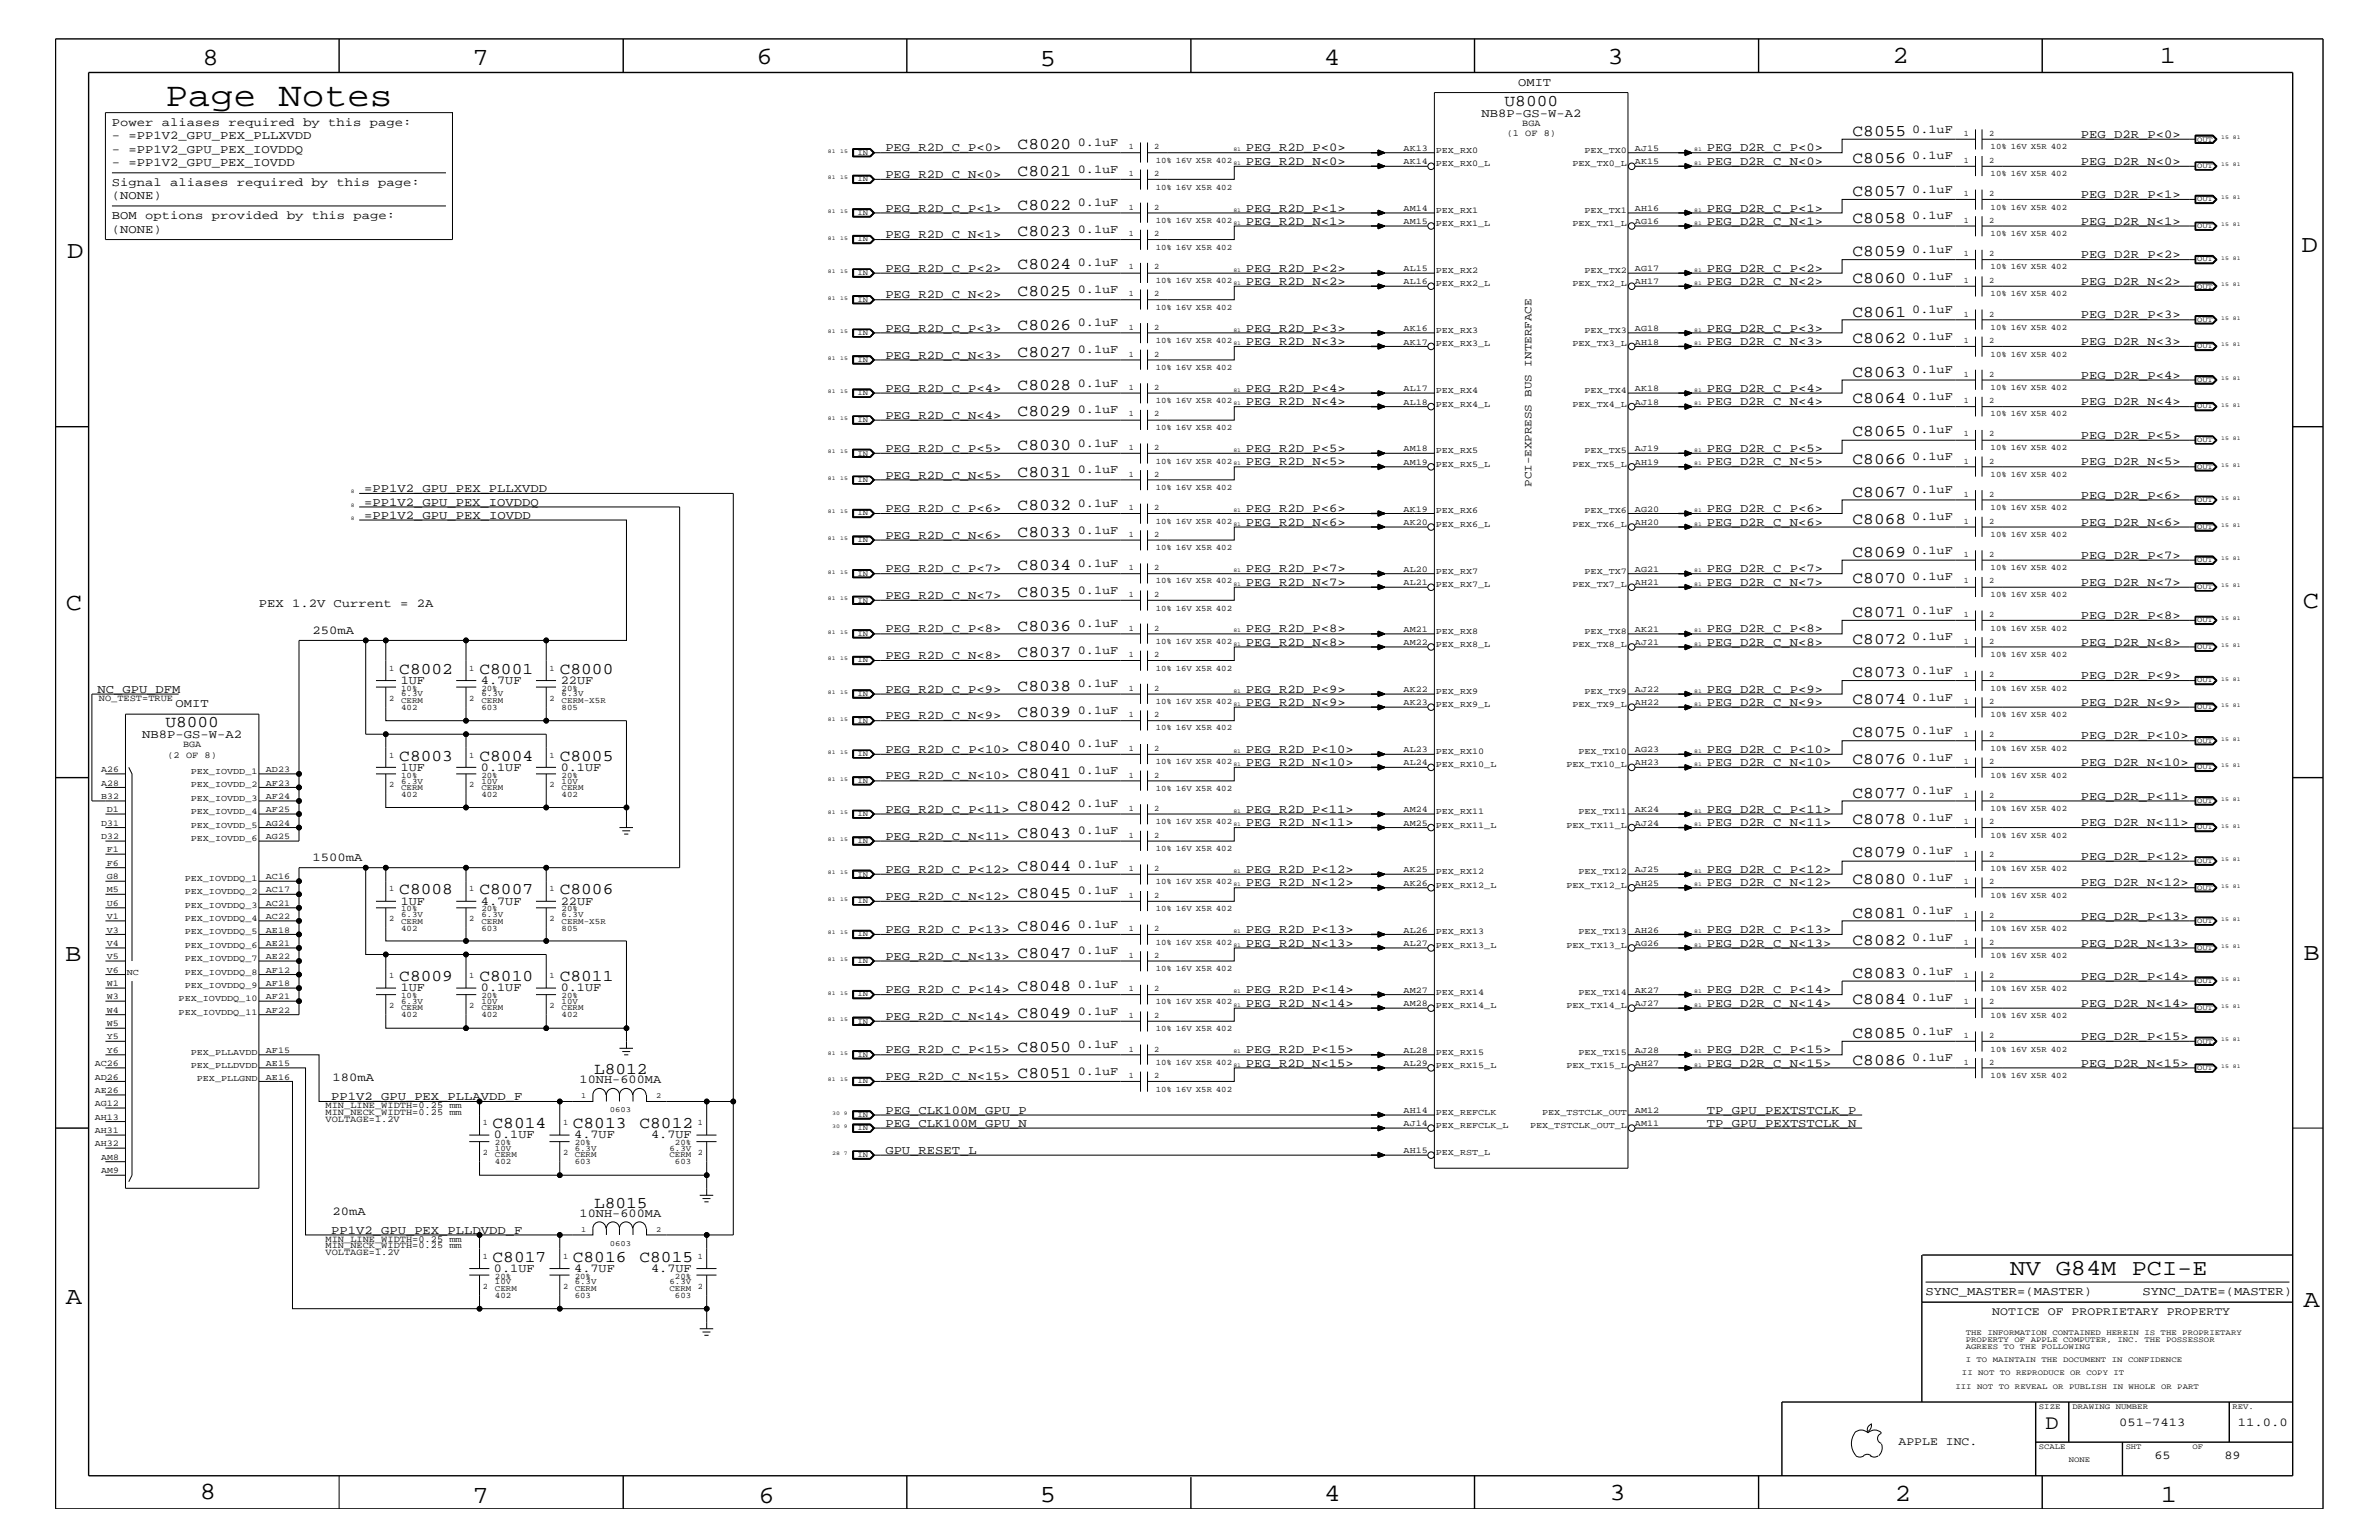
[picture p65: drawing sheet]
<svg xmlns="http://www.w3.org/2000/svg" width="432mm" height="279mm" viewBox="0 0 432 279" stroke-linecap="round" stroke-linejoin="round" font-family="sans-serif">
<defs><g id="words">
<text font-size="6.2" x="30" y="19.2">Page Notes</text>
<g font-size="4.5">
<text x="36.7" y="11.7">8</text>
<text x="85.8" y="11.7">7</text>
<text x="137.3" y="11.5">6</text>
<text x="240.3" y="11.7">4</text>
<text x="291.8" y="11.5">3</text>
<text x="343.5" y="11.5">2</text>
<text x="392" y="11.5">1</text>
<text x="188.7" y="12.1">5</text>
<text x="12.2" y="46.8">D</text>
<text x="417.7" y="45.7">D</text>
<text x="11.9" y="110.6">C</text>
<text x="418" y="110.3">C</text>
<text x="11.9" y="174.3">B</text>
<text x="418.1" y="174.2">B</text>
<text x="11.9" y="236.7">A</text>
<text x="418.1" y="237.1">A</text>
<text x="36.2" y="271.9">8</text>
<text x="85.8" y="272.7">7</text>
<text x="137.7" y="272.7">6</text>
<text x="188.7" y="272.5">5</text>
<text x="240.4" y="272.3">4</text>
<text x="292.1" y="272.2">3</text>
<text x="343.9" y="272.3">2</text>
<text x="392.2" y="272.6">1</text>
</g>
<text font-size="4.1" x="364.9" y="231.3">NV G84M PCI-E</text>
<text font-size="3.7" x="371.3" y="259.3">D</text>
<g font-size="3">
<text x="273.1" y="19.2">U8000</text>
<text x="184.7" y="27.1">C8020</text>
<text x="336.3" y="24.7">C8055</text>
<text x="336.3" y="29.5">C8056</text>
<text x="184.7" y="31.9">C8021</text>
<text x="336.3" y="35.6">C8057</text>
<text x="184.7" y="38">C8022</text>
<text x="336.3" y="40.4">C8058</text>
<text x="184.7" y="42.9">C8023</text>
<text x="336.3" y="46.5">C8059</text>
<text x="184.7" y="48.9">C8024</text>
<text x="184.7" y="53.8">C8025</text>
<text x="336.3" y="51.3">C8060</text>
<text x="184.7" y="59.8">C8026</text>
<text x="336.3" y="57.4">C8061</text>
<text x="184.7" y="64.7">C8027</text>
<text x="336.3" y="62.3">C8062</text>
<text x="184.7" y="70.7">C8028</text>
<text x="336.3" y="68.4">C8063</text>
<text x="184.7" y="75.6">C8029</text>
<text x="336.3" y="73.2">C8064</text>
<text x="184.7" y="81.6">C8030</text>
<text x="336.3" y="79.2">C8065</text>
<text x="184.7" y="86.5">C8031</text>
<text x="336.3" y="84.1">C8066</text>
<text x="184.7" y="92.6">C8032</text>
<text x="336.3" y="90.1">C8067</text>
<text x="336.3" y="95">C8068</text>
<text x="184.7" y="97.4">C8033</text>
<text x="336.3" y="101">C8069</text>
<text x="184.7" y="103.5">C8034</text>
<text x="336.3" y="105.9">C8070</text>
<text x="184.7" y="108.3">C8035</text>
<text x="336.3" y="112">C8071</text>
<text x="184.7" y="114.4">C8036</text>
<text x="184.7" y="119.2">C8037</text>
<text x="336.3" y="116.8">C8072</text>
<text x="72.5" y="122.3">C8002</text>
<text x="87" y="122.3">C8001</text>
<text x="101.6" y="122.3">C8000</text>
<text x="184.7" y="125.3">C8038</text>
<text x="336.3" y="122.9">C8073</text>
<text x="30" y="131.9">U8000</text>
<text x="184.7" y="130.2">C8039</text>
<text x="336.3" y="127.7">C8074</text>
<text x="184.7" y="136.2">C8040</text>
<text x="336.3" y="133.8">C8075</text>
<text x="72.5" y="138">C8003</text>
<text x="87" y="138">C8004</text>
<text x="101.6" y="138">C8005</text>
<text x="184.7" y="141.1">C8041</text>
<text x="336.3" y="138.6">C8076</text>
<text x="184.7" y="147.1">C8042</text>
<text x="336.3" y="144.7">C8077</text>
<text x="336.3" y="149.5">C8078</text>
<text x="184.7" y="152">C8043</text>
<text x="336.3" y="155.6">C8079</text>
<text x="184.7" y="158">C8044</text>
<text x="336.3" y="160.5">C8080</text>
<text x="72.5" y="162.2">C8008</text>
<text x="87" y="162.2">C8007</text>
<text x="101.6" y="162.2">C8006</text>
<text x="184.7" y="162.8">C8045</text>
<text x="336.3" y="166.5">C8081</text>
<text x="184.7" y="168.9">C8046</text>
<text x="184.7" y="173.8">C8047</text>
<text x="336.3" y="171.4">C8082</text>
<text x="72.5" y="178">C8009</text>
<text x="87" y="178">C8010</text>
<text x="101.6" y="178">C8011</text>
<text x="184.7" y="179.9">C8048</text>
<text x="336.3" y="177.4">C8083</text>
<text x="184.7" y="184.7">C8049</text>
<text x="336.3" y="182.2">C8084</text>
<text x="184.7" y="190.8">C8050</text>
<text x="336.3" y="188.3">C8085</text>
<text x="107.8" y="194.8">L8012</text>
<text x="184.7" y="195.6">C8051</text>
<text x="336.3" y="193.2">C8086</text>
<text x="89.4" y="204.7">C8014</text>
<text x="104" y="204.7">C8013</text>
<text x="116.1" y="204.7">C8012</text>
<text x="107.8" y="219.1">L8015</text>
<text x="89.4" y="229">C8017</text>
<text x="104" y="229">C8016</text>
<text x="116.1" y="229">C8015</text>
</g>
<g font-size="2.2">
<text x="275.5" y="15.6">OMIT</text>
<text x="20.3" y="22.9">Power aliases required by this page:</text>
<text x="268.9" y="21.2">NB8P-GS-W-A2</text>
<text x="20.3" y="25.3">- =PP1V2_GPU_PEX_PLLXVDD</text>
<text x="20.3" y="27.7">- =PP1V2_GPU_PEX_IOVDDQ</text>
<text x="160.7" y="27.5">PEG_R2D_C_P&lt;0&gt;</text>
<text x="195.6" y="26.5">0.1uF</text>
<text x="226.1" y="29.9">PEG_R2D_N&lt;0&gt;</text>
<text x="226.1" y="27.5">PEG_R2D_P&lt;0&gt;</text>
<text x="309.8" y="27.5">PEG_D2R_C_P&lt;0&gt;</text>
<text x="309.8" y="29.9">PEG_D2R_C_N&lt;0&gt;</text>
<text x="347.1" y="24.1">0.1uF</text>
<text x="347.1" y="28.9">0.1uF</text>
<text x="377.7" y="25">PEG_D2R_P&lt;0&gt;</text>
<text x="377.7" y="29.9">PEG_D2R_N&lt;0&gt;</text>
<text x="20.3" y="30.2">- =PP1V2_GPU_PEX_IOVDD</text>
<text x="20.3" y="33.7">Signal aliases required by this page:</text>
<text x="160.7" y="32.3">PEG_R2D_C_N&lt;0&gt;</text>
<text x="195.6" y="31.4">0.1uF</text>
<text x="347.1" y="35">0.1uF</text>
<text x="377.7" y="35.9">PEG_D2R_P&lt;1&gt;</text>
<text x="20.3" y="36.2">(NONE)</text>
<text x="20.3" y="39.8">BOM options provided by this page:</text>
<text x="160.7" y="38.4">PEG_R2D_C_P&lt;1&gt;</text>
<text x="195.6" y="37.4">0.1uF</text>
<text x="226.1" y="40.8">PEG_R2D_N&lt;1&gt;</text>
<text x="226.1" y="38.4">PEG_R2D_P&lt;1&gt;</text>
<text x="309.8" y="38.4">PEG_D2R_C_P&lt;1&gt;</text>
<text x="309.8" y="40.8">PEG_D2R_C_N&lt;1&gt;</text>
<text x="347.1" y="39.8">0.1uF</text>
<text x="377.7" y="40.8">PEG_D2R_N&lt;1&gt;</text>
<text x="20.3" y="42.3">(NONE)</text>
<text x="160.7" y="43.2">PEG_R2D_C_N&lt;1&gt;</text>
<text x="195.6" y="42.3">0.1uF</text>
<text x="347.1" y="45.9">0.1uF</text>
<text x="377.7" y="46.8">PEG_D2R_P&lt;2&gt;</text>
<text x="160.7" y="49.3">PEG_R2D_C_P&lt;2&gt;</text>
<text x="195.6" y="48.3">0.1uF</text>
<text x="195.6" y="53.2">0.1uF</text>
<text x="226.1" y="51.7">PEG_R2D_N&lt;2&gt;</text>
<text x="226.1" y="49.3">PEG_R2D_P&lt;2&gt;</text>
<text x="309.8" y="49.3">PEG_D2R_C_P&lt;2&gt;</text>
<text x="309.8" y="51.7">PEG_D2R_C_N&lt;2&gt;</text>
<text x="347.1" y="50.7">0.1uF</text>
<text x="377.7" y="51.7">PEG_D2R_N&lt;2&gt;</text>
<text x="160.7" y="54.1">PEG_R2D_C_N&lt;2&gt;</text>
<text x="195.6" y="59.2">0.1uF</text>
<text x="347.1" y="56.8">0.1uF</text>
<text x="377.7" y="57.8">PEG_D2R_P&lt;3&gt;</text>
<text x="160.7" y="60.2">PEG_R2D_C_P&lt;3&gt;</text>
<text x="160.7" y="65.1">PEG_R2D_C_N&lt;3&gt;</text>
<text x="195.6" y="64">0.1uF</text>
<text x="226.1" y="62.6">PEG_R2D_N&lt;3&gt;</text>
<text x="226.1" y="60.2">PEG_R2D_P&lt;3&gt;</text>
<text x="309.8" y="60.2">PEG_D2R_C_P&lt;3&gt;</text>
<text x="309.8" y="62.6">PEG_D2R_C_N&lt;3&gt;</text>
<text x="347.1" y="61.7">0.1uF</text>
<text x="377.7" y="62.6">PEG_D2R_N&lt;3&gt;</text>
<text x="160.7" y="71.1">PEG_R2D_C_P&lt;4&gt;</text>
<text x="195.6" y="70.1">0.1uF</text>
<text x="226.1" y="71.1">PEG_R2D_P&lt;4&gt;</text>
<text x="309.8" y="71.1">PEG_D2R_C_P&lt;4&gt;</text>
<text x="347.1" y="67.7">0.1uF</text>
<text x="377.7" y="68.7">PEG_D2R_P&lt;4&gt;</text>
<text x="160.7" y="76">PEG_R2D_C_N&lt;4&gt;</text>
<text x="195.6" y="75">0.1uF</text>
<text x="226.1" y="73.5">PEG_R2D_N&lt;4&gt;</text>
<text x="309.8" y="73.5">PEG_D2R_C_N&lt;4&gt;</text>
<text x="347.1" y="72.6">0.1uF</text>
<text x="377.7" y="73.5">PEG_D2R_N&lt;4&gt;</text>
<text x="160.7" y="82">PEG_R2D_C_P&lt;5&gt;</text>
<text x="195.6" y="81.1">0.1uF</text>
<text x="226.1" y="82">PEG_R2D_P&lt;5&gt;</text>
<text x="309.8" y="82">PEG_D2R_C_P&lt;5&gt;</text>
<text x="347.1" y="78.6">0.1uF</text>
<text x="347.1" y="83.5">0.1uF</text>
<text x="377.7" y="79.6">PEG_D2R_P&lt;5&gt;</text>
<text x="66.1" y="89.3">=PP1V2_GPU_PEX_PLLXVDD</text>
<text x="160.7" y="86.9">PEG_R2D_C_N&lt;5&gt;</text>
<text x="195.6" y="85.9">0.1uF</text>
<text x="226.1" y="84.4">PEG_R2D_N&lt;5&gt;</text>
<text x="309.8" y="84.4">PEG_D2R_C_N&lt;5&gt;</text>
<text x="347.1" y="89.5">0.1uF</text>
<text x="377.7" y="84.4">PEG_D2R_N&lt;5&gt;</text>
<text x="66.1" y="91.7">=PP1V2_GPU_PEX_IOVDDQ</text>
<text x="66.1" y="94.2">=PP1V2_GPU_PEX_IOVDD</text>
<text x="160.7" y="92.9">PEG_R2D_C_P&lt;6&gt;</text>
<text x="195.6" y="92">0.1uF</text>
<text x="226.1" y="95.4">PEG_R2D_N&lt;6&gt;</text>
<text x="226.1" y="92.9">PEG_R2D_P&lt;6&gt;</text>
<text x="309.8" y="92.9">PEG_D2R_C_P&lt;6&gt;</text>
<text x="309.8" y="95.4">PEG_D2R_C_N&lt;6&gt;</text>
<text x="347.1" y="94.3">0.1uF</text>
<text x="377.7" y="95.4">PEG_D2R_N&lt;6&gt;</text>
<text x="377.7" y="90.5">PEG_D2R_P&lt;6&gt;</text>
<text x="160.7" y="97.7">PEG_R2D_C_N&lt;6&gt;</text>
<text x="195.6" y="96.8">0.1uF</text>
<text x="347.1" y="100.4">0.1uF</text>
<text x="377.7" y="101.4">PEG_D2R_P&lt;7&gt;</text>
<text x="160.7" y="103.8">PEG_R2D_C_P&lt;7&gt;</text>
<text x="195.6" y="102.9">0.1uF</text>
<text x="195.6" y="107.7">0.1uF</text>
<text x="226.1" y="106.3">PEG_R2D_N&lt;7&gt;</text>
<text x="226.1" y="103.8">PEG_R2D_P&lt;7&gt;</text>
<text x="309.8" y="103.8">PEG_D2R_C_P&lt;7&gt;</text>
<text x="309.8" y="106.3">PEG_D2R_C_N&lt;7&gt;</text>
<text x="347.1" y="105.3">0.1uF</text>
<text x="377.7" y="106.3">PEG_D2R_N&lt;7&gt;</text>
<text x="47" y="110.2">PEX 1.2V Current = 2A</text>
<text x="160.7" y="108.7">PEG_R2D_C_N&lt;7&gt;</text>
<text x="195.6" y="113.7">0.1uF</text>
<text x="347.1" y="111.4">0.1uF</text>
<text x="377.7" y="112.3">PEG_D2R_P&lt;8&gt;</text>
<text x="56.7" y="115">250mA</text>
<text x="160.7" y="119.6">PEG_R2D_C_N&lt;8&gt;</text>
<text x="160.7" y="114.8">PEG_R2D_C_P&lt;8&gt;</text>
<text x="195.6" y="118.6">0.1uF</text>
<text x="226.1" y="117.2">PEG_R2D_N&lt;8&gt;</text>
<text x="226.1" y="114.8">PEG_R2D_P&lt;8&gt;</text>
<text x="309.8" y="117.2">PEG_D2R_C_N&lt;8&gt;</text>
<text x="309.8" y="114.8">PEG_D2R_C_P&lt;8&gt;</text>
<text x="347.1" y="116.2">0.1uF</text>
<text x="377.7" y="117.2">PEG_D2R_N&lt;8&gt;</text>
<text x="17.7" y="125.7">NC_GPU_DFM</text>
<text x="72.7" y="124.1">1UF</text>
<text x="87.3" y="124.1">4.7UF</text>
<text x="101.8" y="124.1">22UF</text>
<text x="160.7" y="125.7">PEG_R2D_C_P&lt;9&gt;</text>
<text x="195.6" y="124.7">0.1uF</text>
<text x="226.1" y="125.7">PEG_R2D_P&lt;9&gt;</text>
<text x="309.8" y="125.7">PEG_D2R_C_P&lt;9&gt;</text>
<text x="347.1" y="122.3">0.1uF</text>
<text x="377.7" y="123.2">PEG_D2R_P&lt;9&gt;</text>
<text x="31.9" y="128.3">OMIT</text>
<text x="160.7" y="130.5">PEG_R2D_C_N&lt;9&gt;</text>
<text x="195.6" y="129.6">0.1uF</text>
<text x="226.1" y="128">PEG_R2D_N&lt;9&gt;</text>
<text x="309.8" y="128">PEG_D2R_C_N&lt;9&gt;</text>
<text x="347.1" y="127.1">0.1uF</text>
<text x="377.7" y="128">PEG_D2R_N&lt;9&gt;</text>
<text x="25.8" y="133.9">NB8P-GS-W-A2</text>
<text x="160.7" y="136.6">PEG_R2D_C_P&lt;10&gt;</text>
<text x="195.6" y="135.6">0.1uF</text>
<text x="226.1" y="136.6">PEG_R2D_P&lt;10&gt;</text>
<text x="309.8" y="136.6">PEG_D2R_C_P&lt;10&gt;</text>
<text x="347.1" y="133.2">0.1uF</text>
<text x="377.7" y="134.1">PEG_D2R_P&lt;10&gt;</text>
<text x="72.7" y="139.8">1UF</text>
<text x="87.3" y="139.8">0.1UF</text>
<text x="101.8" y="139.8">0.1UF</text>
<text x="160.7" y="141.4">PEG_R2D_C_N&lt;10&gt;</text>
<text x="195.6" y="140.4">0.1uF</text>
<text x="226.1" y="139">PEG_R2D_N&lt;10&gt;</text>
<text x="309.8" y="139">PEG_D2R_C_N&lt;10&gt;</text>
<text x="347.1" y="138">0.1uF</text>
<text x="377.7" y="139">PEG_D2R_N&lt;10&gt;</text>
<text x="160.7" y="147.5">PEG_R2D_C_P&lt;11&gt;</text>
<text x="195.6" y="146.5">0.1uF</text>
<text x="226.1" y="149.9">PEG_R2D_N&lt;11&gt;</text>
<text x="226.1" y="147.5">PEG_R2D_P&lt;11&gt;</text>
<text x="309.8" y="149.9">PEG_D2R_C_N&lt;11&gt;</text>
<text x="309.8" y="147.5">PEG_D2R_C_P&lt;11&gt;</text>
<text x="347.1" y="144">0.1uF</text>
<text x="347.1" y="149">0.1uF</text>
<text x="377.7" y="149.9">PEG_D2R_N&lt;11&gt;</text>
<text x="377.7" y="145.1">PEG_D2R_P&lt;11&gt;</text>
<text x="160.7" y="152.3">PEG_R2D_C_N&lt;11&gt;</text>
<text x="195.6" y="151.3">0.1uF</text>
<text x="347.1" y="155">0.1uF</text>
<text x="377.7" y="156">PEG_D2R_P&lt;12&gt;</text>
<text x="56.7" y="156.2">1500mA</text>
<text x="160.7" y="158.4">PEG_R2D_C_P&lt;12&gt;</text>
<text x="195.6" y="157.4">0.1uF</text>
<text x="226.1" y="160.8">PEG_R2D_N&lt;12&gt;</text>
<text x="226.1" y="158.4">PEG_R2D_P&lt;12&gt;</text>
<text x="309.8" y="158.4">PEG_D2R_C_P&lt;12&gt;</text>
<text x="309.8" y="160.8">PEG_D2R_C_N&lt;12&gt;</text>
<text x="347.1" y="159.9">0.1uF</text>
<text x="377.7" y="160.8">PEG_D2R_N&lt;12&gt;</text>
<text x="72.7" y="164.1">1UF</text>
<text x="87.3" y="164.1">4.7UF</text>
<text x="101.8" y="164.1">22UF</text>
<text x="160.7" y="163.3">PEG_R2D_C_N&lt;12&gt;</text>
<text x="195.6" y="162.2">0.1uF</text>
<text x="347.1" y="165.9">0.1uF</text>
<text x="377.7" y="166.9">PEG_D2R_P&lt;13&gt;</text>
<text x="160.7" y="169.3">PEG_R2D_C_P&lt;13&gt;</text>
<text x="195.6" y="168.3">0.1uF</text>
<text x="195.6" y="173.2">0.1uF</text>
<text x="226.1" y="169.3">PEG_R2D_P&lt;13&gt;</text>
<text x="226.1" y="171.7">PEG_R2D_N&lt;13&gt;</text>
<text x="309.8" y="171.7">PEG_D2R_C_N&lt;13&gt;</text>
<text x="309.8" y="169.3">PEG_D2R_C_P&lt;13&gt;</text>
<text x="347.1" y="170.7">0.1uF</text>
<text x="377.7" y="171.7">PEG_D2R_N&lt;13&gt;</text>
<text x="72.7" y="179.9">1UF</text>
<text x="87.3" y="179.9">0.1UF</text>
<text x="101.8" y="179.9">0.1UF</text>
<text x="160.7" y="174.2">PEG_R2D_C_N&lt;13&gt;</text>
<text x="195.6" y="179.3">0.1uF</text>
<text x="347.1" y="176.8">0.1uF</text>
<text x="377.7" y="177.7">PEG_D2R_P&lt;14&gt;</text>
<text x="160.7" y="180.2">PEG_R2D_C_P&lt;14&gt;</text>
<text x="160.7" y="185">PEG_R2D_C_N&lt;14&gt;</text>
<text x="195.6" y="184.1">0.1uF</text>
<text x="226.1" y="182.7">PEG_R2D_N&lt;14&gt;</text>
<text x="226.1" y="180.2">PEG_R2D_P&lt;14&gt;</text>
<text x="309.8" y="180.2">PEG_D2R_C_P&lt;14&gt;</text>
<text x="309.8" y="182.7">PEG_D2R_C_N&lt;14&gt;</text>
<text x="347.1" y="181.6">0.1uF</text>
<text x="377.7" y="182.7">PEG_D2R_N&lt;14&gt;</text>
<text x="160.7" y="191.1">PEG_R2D_C_P&lt;15&gt;</text>
<text x="195.6" y="190.2">0.1uF</text>
<text x="226.1" y="191.1">PEG_R2D_P&lt;15&gt;</text>
<text x="309.8" y="191.1">PEG_D2R_C_P&lt;15&gt;</text>
<text x="347.1" y="187.7">0.1uF</text>
<text x="377.7" y="188.7">PEG_D2R_P&lt;15&gt;</text>
<text x="60.4" y="196.2">180mA</text>
<text x="105.2" y="196.5">10NH-600MA</text>
<text x="160.7" y="195.9">PEG_R2D_C_N&lt;15&gt;</text>
<text x="195.6" y="195">0.1uF</text>
<text x="226.1" y="193.6">PEG_R2D_N&lt;15&gt;</text>
<text x="309.8" y="193.6">PEG_D2R_C_N&lt;15&gt;</text>
<text x="347.1" y="192.6">0.1uF</text>
<text x="377.7" y="193.6">PEG_D2R_N&lt;15&gt;</text>
<text x="60.1" y="199.6">PP1V2_GPU_PEX_PLLAVDD_F</text>
<text x="160.7" y="202">PEG_CLK100M_GPU_P</text>
<text x="309.8" y="202">TP_GPU_PEXTSTCLK_P</text>
<text x="89.7" y="206.5">0.1UF</text>
<text x="104.2" y="206.5">4.7UF</text>
<text x="118.2" y="206.5">4.7UF</text>
<text x="160.7" y="209.3">GPU_RESET_L</text>
<text x="160.7" y="204.4">PEG_CLK100M_GPU_N</text>
<text x="309.8" y="204.4">TP_GPU_PEXTSTCLK_N</text>
<text x="60.4" y="220.4">20mA</text>
<text x="105.2" y="220.8">10NH-600MA</text>
<text x="60.1" y="223.9">PP1V2_GPU_PEX_PLLDVDD_F</text>
<text x="89.7" y="230.7">0.1UF</text>
<text x="104.2" y="230.7">4.7UF</text>
<text x="118.2" y="230.7">4.7UF</text>
<text x="349.5" y="235">SYNC_MASTER=(MASTER)</text>
<text x="388.9" y="235">SYNC_DATE=(MASTER)</text>
<text x="384.6" y="258.7">051-7413</text>
<text x="406.2" y="258.7">11.0.0</text>
<text x="391" y="264.7">65</text>
<text x="403.7" y="264.7">89</text>
</g>
<g font-size="2.1">
<text x="361.6" y="238.6">NOTICE OF PROPRIETARY PROPERTY</text>
<text x="344.6" y="262.2">APPLE INC.</text>
</g>
<text font-size="2" x="278" y="88.3" transform="rotate(-90 278 88.3)">PCI-EXPRESS BUS INTERFACE</text>
<g font-size="1.7">
<text x="276.3" y="22.9">BGA</text>
<text x="273.5" y="24.7">(1 OF 8)</text>
<text x="17.9" y="127.1">NO_TEST=TRUE</text>
<text x="30.4" y="137.4">(2 OF 8)</text>
<text x="33.2" y="135.6">BGA</text>
<text x="59.1" y="203.5">VOLTAGE=1.2V</text>
<text x="59.1" y="202.3">MIN_NECK_WIDTH=0.25 mm</text>
<text x="59.1" y="201">MIN_LINE_WIDTH=0.25 mm</text>
<text x="59.1" y="226.5">MIN_NECK_WIDTH=0.25 mm</text>
<text x="59.1" y="225.3">MIN_LINE_WIDTH=0.25 mm</text>
<text x="59.1" y="227.7">VOLTAGE=1.2V</text>
</g>
<g font-size="1.6">
<text x="254.8" y="27.4">AK13</text>
<text x="254.8" y="29.7">AK14</text>
<text x="260.6" y="27.7">PEX_RX0</text>
<text x="287.6" y="27.7">PEX_TX0</text>
<text x="296.8" y="27.4">AJ15</text>
<text x="296.8" y="29.7">AK15</text>
<text x="260.6" y="30.2">PEX_RX0_L</text>
<text x="285.4" y="30.2">PEX_TX0_L</text>
<text x="254.8" y="38.2">AM14</text>
<text x="254.8" y="40.7">AM15</text>
<text x="260.6" y="38.6">PEX_RX1</text>
<text x="260.6" y="41">PEX_RX1_L</text>
<text x="285.4" y="41">PEX_TX1_L</text>
<text x="287.6" y="38.6">PEX_TX1</text>
<text x="296.8" y="38.2">AH16</text>
<text x="296.8" y="40.7">AG16</text>
<text x="254.8" y="49.1">AL15</text>
<text x="254.8" y="51.6">AL16</text>
<text x="260.6" y="49.6">PEX_RX2</text>
<text x="260.6" y="51.9">PEX_RX2_L</text>
<text x="285.4" y="51.9">PEX_TX2_L</text>
<text x="287.6" y="49.6">PEX_TX2</text>
<text x="296.8" y="49.1">AG17</text>
<text x="296.8" y="51.6">AH17</text>
<text x="254.8" y="60.1">AK16</text>
<text x="254.8" y="62.5">AK17</text>
<text x="260.6" y="60.4">PEX_RX3</text>
<text x="260.6" y="62.9">PEX_RX3_L</text>
<text x="285.4" y="62.9">PEX_TX3_L</text>
<text x="287.6" y="60.4">PEX_TX3</text>
<text x="296.8" y="60.1">AG18</text>
<text x="296.8" y="62.5">AH18</text>
<text x="254.8" y="71">AL17</text>
<text x="260.6" y="71.3">PEX_RX4</text>
<text x="287.6" y="71.3">PEX_TX4</text>
<text x="296.8" y="71">AK18</text>
<text x="254.8" y="73.4">AL18</text>
<text x="260.6" y="73.8">PEX_RX4_L</text>
<text x="285.4" y="73.8">PEX_TX4_L</text>
<text x="296.8" y="73.4">AJ18</text>
<text x="254.8" y="81.9">AM18</text>
<text x="260.6" y="82.2">PEX_RX5</text>
<text x="287.6" y="82.2">PEX_TX5</text>
<text x="296.8" y="81.9">AJ19</text>
<text x="254.8" y="84.4">AM19</text>
<text x="260.6" y="84.7">PEX_RX5_L</text>
<text x="285.4" y="84.7">PEX_TX5_L</text>
<text x="296.8" y="84.4">AH19</text>
<text x="254.8" y="92.8">AK19</text>
<text x="254.8" y="95.2">AK20</text>
<text x="260.6" y="93.2">PEX_RX6</text>
<text x="260.6" y="95.6">PEX_RX6_L</text>
<text x="285.4" y="95.6">PEX_TX6_L</text>
<text x="287.6" y="93.2">PEX_TX6</text>
<text x="296.8" y="92.8">AG20</text>
<text x="296.8" y="95.2">AH20</text>
<text x="254.8" y="103.7">AL20</text>
<text x="254.8" y="106.1">AL21</text>
<text x="260.6" y="104.1">PEX_RX7</text>
<text x="260.6" y="106.5">PEX_RX7_L</text>
<text x="285.4" y="106.5">PEX_TX7_L</text>
<text x="287.6" y="104.1">PEX_TX7</text>
<text x="296.8" y="103.7">AG21</text>
<text x="296.8" y="106.1">AH21</text>
<text x="254.8" y="114.7">AM21</text>
<text x="254.8" y="117">AM22</text>
<text x="260.6" y="115">PEX_RX8</text>
<text x="260.6" y="117.4">PEX_RX8_L</text>
<text x="285.4" y="117.4">PEX_TX8_L</text>
<text x="287.6" y="115">PEX_TX8</text>
<text x="296.8" y="114.7">AK21</text>
<text x="296.8" y="117">AJ21</text>
<text x="254.8" y="125.5">AK22</text>
<text x="260.6" y="125.9">PEX_RX9</text>
<text x="287.6" y="125.9">PEX_TX9</text>
<text x="296.8" y="125.5">AJ22</text>
<text x="254.8" y="128">AK23</text>
<text x="260.6" y="128.3">PEX_RX9_L</text>
<text x="285.4" y="128.3">PEX_TX9_L</text>
<text x="296.8" y="128">AH22</text>
<text x="254.8" y="136.4">AL23</text>
<text x="260.6" y="136.8">PEX_RX10</text>
<text x="286.5" y="136.8">PEX_TX10</text>
<text x="296.8" y="136.4">AG23</text>
<text x="18.4" y="140.1">A26</text>
<text x="18.4" y="142.5">A28</text>
<text x="34.6" y="140.4">PEX_IOVDD_1</text>
<text x="34.6" y="142.9">PEX_IOVDD_2</text>
<text x="48.3" y="140.1">AD23</text>
<text x="48.3" y="142.5">AF23</text>
<text x="254.8" y="138.9">AL24</text>
<text x="260.6" y="139.2">PEX_RX10_L</text>
<text x="284.3" y="139.2">PEX_TX10_L</text>
<text x="296.8" y="138.9">AH23</text>
<text x="18.4" y="144.9">B32</text>
<text x="18.4" y="149.8">D31</text>
<text x="19.4" y="147.3">D1</text>
<text x="34.6" y="145.3">PEX_IOVDD_3</text>
<text x="34.6" y="147.7">PEX_IOVDD_4</text>
<text x="48.3" y="144.9">AF24</text>
<text x="48.3" y="147.3">AF25</text>
<text x="48.3" y="149.8">AG24</text>
<text x="254.8" y="147.3">AM24</text>
<text x="254.8" y="149.8">AM25</text>
<text x="260.6" y="147.7">PEX_RX11</text>
<text x="286.5" y="147.7">PEX_TX11</text>
<text x="296.8" y="147.3">AK24</text>
<text x="296.8" y="149.8">AJ24</text>
<text x="18.4" y="152.2">D32</text>
<text x="19.4" y="154.6">F1</text>
<text x="34.6" y="150.1">PEX_IOVDD_5</text>
<text x="34.6" y="152.6">PEX_IOVDD_6</text>
<text x="48.3" y="152.2">AG25</text>
<text x="260.6" y="150.1">PEX_RX11_L</text>
<text x="284.3" y="150.1">PEX_TX11_L</text>
<text x="19.4" y="161.9">M5</text>
<text x="19.4" y="157.1">F6</text>
<text x="19.4" y="159.5">G8</text>
<text x="33.5" y="159.9">PEX_IOVDDQ_1</text>
<text x="48.3" y="159.5">AC16</text>
<text x="48.3" y="161.9">AC17</text>
<text x="254.8" y="158.3">AK25</text>
<text x="254.8" y="160.7">AK26</text>
<text x="260.6" y="158.6">PEX_RX12</text>
<text x="260.6" y="161.1">PEX_RX12_L</text>
<text x="284.3" y="161.1">PEX_TX12_L</text>
<text x="286.5" y="158.6">PEX_TX12</text>
<text x="296.8" y="158.3">AJ25</text>
<text x="296.8" y="160.7">AH25</text>
<text x="19.4" y="164.4">U6</text>
<text x="19.4" y="166.7">V1</text>
<text x="33.5" y="162.2">PEX_IOVDDQ_2</text>
<text x="33.5" y="164.7">PEX_IOVDDQ_3</text>
<text x="33.5" y="167.1">PEX_IOVDDQ_4</text>
<text x="48.3" y="164.4">AC21</text>
<text x="48.3" y="166.7">AC22</text>
<text x="19.4" y="169.2">V3</text>
<text x="19.4" y="171.6">V4</text>
<text x="33.5" y="169.5">PEX_IOVDDQ_5</text>
<text x="33.5" y="172">PEX_IOVDDQ_6</text>
<text x="48.3" y="169.2">AE18</text>
<text x="48.3" y="171.6">AE21</text>
<text x="254.8" y="169.2">AL26</text>
<text x="254.8" y="171.6">AL27</text>
<text x="260.6" y="169.5">PEX_RX13</text>
<text x="260.6" y="172">PEX_RX13_L</text>
<text x="284.3" y="172">PEX_TX13_L</text>
<text x="286.5" y="169.5">PEX_TX13</text>
<text x="296.8" y="169.2">AH26</text>
<text x="296.8" y="171.6">AG26</text>
<text x="19.4" y="174">V5</text>
<text x="19.4" y="176.5">V6</text>
<text x="19.4" y="178.8">W1</text>
<text x="23" y="176.8">NC</text>
<text x="33.5" y="174.4">PEX_IOVDDQ_7</text>
<text x="33.5" y="176.8">PEX_IOVDDQ_8</text>
<text x="33.5" y="179.3">PEX_IOVDDQ_9</text>
<text x="48.3" y="174">AE22</text>
<text x="48.3" y="176.5">AF12</text>
<text x="48.3" y="178.8">AF18</text>
<text x="19.4" y="181.3">W3</text>
<text x="19.4" y="183.8">W4</text>
<text x="32.4" y="181.6">PEX_IOVDDQ_10</text>
<text x="32.4" y="184.1">PEX_IOVDDQ_11</text>
<text x="48.3" y="181.3">AF21</text>
<text x="48.3" y="183.8">AF22</text>
<text x="254.8" y="180.1">AM27</text>
<text x="254.8" y="182.5">AM28</text>
<text x="260.6" y="180.5">PEX_RX14</text>
<text x="260.6" y="182.9">PEX_RX14_L</text>
<text x="284.3" y="182.9">PEX_TX14_L</text>
<text x="286.5" y="180.5">PEX_TX14</text>
<text x="296.8" y="180.1">AK27</text>
<text x="296.8" y="182.5">AJ27</text>
<text x="19.4" y="186.1">W5</text>
<text x="19.4" y="188.6">Y5</text>
<text x="19.4" y="191">Y6</text>
<text x="34.6" y="191.4">PEX_PLLAVDD</text>
<text x="48.3" y="191">AF15</text>
<text x="254.8" y="191">AL28</text>
<text x="260.6" y="191.4">PEX_RX15</text>
<text x="286.5" y="191.4">PEX_TX15</text>
<text x="296.8" y="191">AJ28</text>
<text x="17.2" y="193.4">AC26</text>
<text x="17.2" y="195.9">AD26</text>
<text x="34.6" y="193.7">PEX_PLLDVDD</text>
<text x="35.7" y="196.2">PEX_PLLGND</text>
<text x="48.3" y="193.4">AE15</text>
<text x="48.3" y="195.9">AE16</text>
<text x="254.8" y="193.4">AL29</text>
<text x="260.6" y="193.7">PEX_RX15_L</text>
<text x="284.3" y="193.7">PEX_TX15_L</text>
<text x="296.8" y="193.4">AH27</text>
<text x="17.2" y="198.2">AE26</text>
<text x="17.2" y="200.7">AG12</text>
<text x="17.2" y="203.1">AH13</text>
<text x="254.8" y="201.9">AH14</text>
<text x="260.6" y="202.3">PEX_REFCLK</text>
<text x="279.9" y="202.3">PEX_TSTCLK_OUT</text>
<text x="296.8" y="201.9">AM12</text>
<text x="17.2" y="205.5">AH31</text>
<text x="17.2" y="208">AH32</text>
<text x="254.8" y="204.3">AJ14</text>
<text x="254.8" y="209.2">AH15</text>
<text x="260.6" y="209.6">PEX_RST_L</text>
<text x="260.6" y="204.7">PEX_REFCLK_L</text>
<text x="277.7" y="204.7">PEX_TSTCLK_OUT_L</text>
<text x="296.8" y="204.3">AM11</text>
<text x="18.4" y="210.4">AM8</text>
<text x="18.4" y="212.8">AM9</text>
</g>
<g font-size="1.5">
<text x="204.9" y="27.1">1</text>
<text x="209.5" y="27.1">2</text>
<text x="209.8" y="29.5">10% 16V X5R 402</text>
<text x="356.4" y="24.7">1</text>
<text x="356.4" y="29.5">1</text>
<text x="361" y="24.7">2</text>
<text x="361" y="29.5">2</text>
<text x="361.3" y="27.1">10% 16V X5R 402</text>
<text x="204.9" y="31.9">1</text>
<text x="209.5" y="31.9">2</text>
<text x="209.8" y="34.4">10% 16V X5R 402</text>
<text x="356.4" y="35.6">1</text>
<text x="361" y="35.6">2</text>
<text x="361.3" y="31.9">10% 16V X5R 402</text>
<text x="204.9" y="38">1</text>
<text x="209.5" y="38">2</text>
<text x="209.8" y="40.4">10% 16V X5R 402</text>
<text x="356.4" y="40.4">1</text>
<text x="361" y="40.4">2</text>
<text x="361.3" y="38">10% 16V X5R 402</text>
<text x="204.9" y="42.9">1</text>
<text x="209.5" y="42.9">2</text>
<text x="209.8" y="45.3">10% 16V X5R 402</text>
<text x="356.4" y="46.5">1</text>
<text x="361" y="46.5">2</text>
<text x="361.3" y="42.9">10% 16V X5R 402</text>
<text x="204.9" y="48.9">1</text>
<text x="204.9" y="53.8">1</text>
<text x="209.5" y="48.9">2</text>
<text x="209.5" y="53.8">2</text>
<text x="209.8" y="51.3">10% 16V X5R 402</text>
<text x="356.4" y="51.3">1</text>
<text x="361" y="51.3">2</text>
<text x="361.3" y="48.9">10% 16V X5R 402</text>
<text x="361.3" y="53.8">10% 16V X5R 402</text>
<text x="204.9" y="59.8">1</text>
<text x="209.5" y="59.8">2</text>
<text x="209.8" y="56.2">10% 16V X5R 402</text>
<text x="356.4" y="57.4">1</text>
<text x="361" y="57.4">2</text>
<text x="361.3" y="59.8">10% 16V X5R 402</text>
<text x="204.9" y="64.7">1</text>
<text x="209.5" y="64.7">2</text>
<text x="209.8" y="62.3">10% 16V X5R 402</text>
<text x="356.4" y="62.3">1</text>
<text x="361" y="62.3">2</text>
<text x="361.3" y="64.7">10% 16V X5R 402</text>
<text x="204.9" y="70.7">1</text>
<text x="209.5" y="70.7">2</text>
<text x="209.8" y="67.1">10% 16V X5R 402</text>
<text x="356.4" y="68.4">1</text>
<text x="361" y="68.4">2</text>
<text x="361.3" y="70.7">10% 16V X5R 402</text>
<text x="204.9" y="75.6">1</text>
<text x="209.5" y="75.6">2</text>
<text x="209.8" y="73.2">10% 16V X5R 402</text>
<text x="356.4" y="73.2">1</text>
<text x="361" y="73.2">2</text>
<text x="361.3" y="75.6">10% 16V X5R 402</text>
<text x="204.9" y="81.6">1</text>
<text x="209.5" y="81.6">2</text>
<text x="209.8" y="78">10% 16V X5R 402</text>
<text x="356.4" y="79.2">1</text>
<text x="361" y="79.2">2</text>
<text x="361.3" y="81.6">10% 16V X5R 402</text>
<text x="204.9" y="86.5">1</text>
<text x="209.5" y="86.5">2</text>
<text x="209.8" y="84.1">10% 16V X5R 402</text>
<text x="209.8" y="88.9">10% 16V X5R 402</text>
<text x="356.4" y="84.1">1</text>
<text x="361" y="84.1">2</text>
<text x="361.3" y="86.5">10% 16V X5R 402</text>
<text x="204.9" y="92.6">1</text>
<text x="209.5" y="92.6">2</text>
<text x="209.8" y="95">10% 16V X5R 402</text>
<text x="356.4" y="90.1">1</text>
<text x="356.4" y="95">1</text>
<text x="361" y="90.1">2</text>
<text x="361" y="95">2</text>
<text x="361.3" y="92.6">10% 16V X5R 402</text>
<text x="204.9" y="97.4">1</text>
<text x="209.5" y="97.4">2</text>
<text x="209.8" y="99.9">10% 16V X5R 402</text>
<text x="356.4" y="101">1</text>
<text x="361" y="101">2</text>
<text x="361.3" y="97.4">10% 16V X5R 402</text>
<text x="204.9" y="103.5">1</text>
<text x="209.5" y="103.5">2</text>
<text x="209.8" y="105.9">10% 16V X5R 402</text>
<text x="356.4" y="105.9">1</text>
<text x="361" y="105.9">2</text>
<text x="361.3" y="103.5">10% 16V X5R 402</text>
<text x="204.9" y="108.3">1</text>
<text x="209.5" y="108.3">2</text>
<text x="209.8" y="110.8">10% 16V X5R 402</text>
<text x="356.4" y="112">1</text>
<text x="361" y="112">2</text>
<text x="361.3" y="108.3">10% 16V X5R 402</text>
<text x="204.9" y="114.4">1</text>
<text x="204.9" y="119.2">1</text>
<text x="209.5" y="114.4">2</text>
<text x="209.5" y="119.2">2</text>
<text x="209.8" y="116.8">10% 16V X5R 402</text>
<text x="356.4" y="116.8">1</text>
<text x="361" y="116.8">2</text>
<text x="361.3" y="114.4">10% 16V X5R 402</text>
<text x="361.3" y="119.2">10% 16V X5R 402</text>
<text x="70.6" y="121.7">1</text>
<text x="72.8" y="125.3">10%</text>
<text x="85.2" y="121.7">1</text>
<text x="87.4" y="125.3">20%</text>
<text x="99.7" y="121.7">1</text>
<text x="101.9" y="125.3">20%</text>
<text x="204.9" y="125.3">1</text>
<text x="209.5" y="125.3">2</text>
<text x="209.8" y="121.7">10% 16V X5R 402</text>
<text x="356.4" y="122.9">1</text>
<text x="361" y="122.9">2</text>
<text x="361.3" y="125.3">10% 16V X5R 402</text>
<text x="70.6" y="127.1">2</text>
<text x="72.8" y="127.6">CERM</text>
<text x="72.8" y="128.8">402</text>
<text x="72.8" y="126.4">6.3V</text>
<text x="85.2" y="127.1">2</text>
<text x="87.4" y="126.4">6.3V</text>
<text x="87.4" y="128.8">603</text>
<text x="87.4" y="127.6">CERM</text>
<text x="99.7" y="127.1">2</text>
<text x="101.9" y="127.6">CERM-X5R</text>
<text x="101.9" y="126.4">6.3V</text>
<text x="101.9" y="128.8">805</text>
<text x="204.9" y="130.2">1</text>
<text x="209.5" y="130.2">2</text>
<text x="209.8" y="127.7">10% 16V X5R 402</text>
<text x="356.4" y="127.7">1</text>
<text x="361" y="127.7">2</text>
<text x="361.3" y="130.2">10% 16V X5R 402</text>
<text x="70.6" y="137.4">1</text>
<text x="85.2" y="137.4">1</text>
<text x="99.7" y="137.4">1</text>
<text x="204.9" y="136.2">1</text>
<text x="209.5" y="136.2">2</text>
<text x="209.8" y="132.5">10% 16V X5R 402</text>
<text x="356.4" y="133.8">1</text>
<text x="361" y="133.8">2</text>
<text x="361.3" y="136.2">10% 16V X5R 402</text>
<text x="70.6" y="142.9">2</text>
<text x="72.8" y="142.2">6.3V</text>
<text x="72.8" y="141.1">10%</text>
<text x="72.8" y="143.4">CERM</text>
<text x="85.2" y="142.9">2</text>
<text x="87.4" y="142.2">10V</text>
<text x="87.4" y="141.1">20%</text>
<text x="87.4" y="143.4">CERM</text>
<text x="99.7" y="142.9">2</text>
<text x="101.9" y="142.2">10V</text>
<text x="101.9" y="143.4">CERM</text>
<text x="101.9" y="141.1">20%</text>
<text x="204.9" y="141.1">1</text>
<text x="209.5" y="141.1">2</text>
<text x="209.8" y="138.6">10% 16V X5R 402</text>
<text x="209.8" y="143.5">10% 16V X5R 402</text>
<text x="356.4" y="138.6">1</text>
<text x="361" y="138.6">2</text>
<text x="361.3" y="141.1">10% 16V X5R 402</text>
<text x="72.8" y="144.6">402</text>
<text x="87.4" y="144.6">402</text>
<text x="101.9" y="144.6">402</text>
<text x="204.9" y="147.1">1</text>
<text x="209.5" y="147.1">2</text>
<text x="209.8" y="149.5">10% 16V X5R 402</text>
<text x="356.4" y="144.7">1</text>
<text x="356.4" y="149.5">1</text>
<text x="361" y="144.7">2</text>
<text x="361" y="149.5">2</text>
<text x="361.3" y="147.1">10% 16V X5R 402</text>
<text x="204.9" y="152">1</text>
<text x="209.5" y="152">2</text>
<text x="209.8" y="154.4">10% 16V X5R 402</text>
<text x="356.4" y="155.6">1</text>
<text x="361" y="155.6">2</text>
<text x="361.3" y="152">10% 16V X5R 402</text>
<text x="70.6" y="161.7">1</text>
<text x="85.2" y="161.7">1</text>
<text x="99.7" y="161.7">1</text>
<text x="204.9" y="158">1</text>
<text x="209.5" y="158">2</text>
<text x="209.8" y="160.5">10% 16V X5R 402</text>
<text x="356.4" y="160.5">1</text>
<text x="361" y="160.5">2</text>
<text x="361.3" y="158">10% 16V X5R 402</text>
<text x="70.6" y="167.1">2</text>
<text x="72.8" y="166.4">6.3V</text>
<text x="72.8" y="165.3">10%</text>
<text x="72.8" y="167.6">CERM</text>
<text x="85.2" y="167.1">2</text>
<text x="87.4" y="165.3">20%</text>
<text x="87.4" y="166.4">6.3V</text>
<text x="87.4" y="167.6">CERM</text>
<text x="99.7" y="167.1">2</text>
<text x="101.9" y="167.6">CERM-X5R</text>
<text x="101.9" y="165.3">20%</text>
<text x="101.9" y="166.4">6.3V</text>
<text x="204.9" y="162.8">1</text>
<text x="209.5" y="162.8">2</text>
<text x="209.8" y="165.3">10% 16V X5R 402</text>
<text x="356.4" y="166.5">1</text>
<text x="361" y="166.5">2</text>
<text x="361.3" y="162.8">10% 16V X5R 402</text>
<text x="72.8" y="168.9">402</text>
<text x="87.4" y="168.9">603</text>
<text x="101.9" y="168.9">805</text>
<text x="204.9" y="168.9">1</text>
<text x="204.9" y="173.8">1</text>
<text x="209.5" y="168.9">2</text>
<text x="209.5" y="173.8">2</text>
<text x="209.8" y="171.4">10% 16V X5R 402</text>
<text x="356.4" y="171.4">1</text>
<text x="361" y="171.4">2</text>
<text x="361.3" y="168.9">10% 16V X5R 402</text>
<text x="361.3" y="173.8">10% 16V X5R 402</text>
<text x="70.6" y="177.4">1</text>
<text x="85.2" y="177.4">1</text>
<text x="99.7" y="177.4">1</text>
<text x="204.9" y="179.9">1</text>
<text x="209.5" y="179.9">2</text>
<text x="209.8" y="176.2">10% 16V X5R 402</text>
<text x="356.4" y="177.4">1</text>
<text x="361" y="177.4">2</text>
<text x="361.3" y="179.9">10% 16V X5R 402</text>
<text x="70.6" y="182.9">2</text>
<text x="72.8" y="183.3">CERM</text>
<text x="72.8" y="184.6">402</text>
<text x="72.8" y="181">10%</text>
<text x="72.8" y="182.1">6.3V</text>
<text x="85.2" y="182.9">2</text>
<text x="87.4" y="184.6">402</text>
<text x="87.4" y="183.3">CERM</text>
<text x="87.4" y="181">20%</text>
<text x="87.4" y="182.1">10V</text>
<text x="99.7" y="182.9">2</text>
<text x="101.9" y="184.6">402</text>
<text x="101.9" y="182.1">10V</text>
<text x="101.9" y="181">20%</text>
<text x="101.9" y="183.3">CERM</text>
<text x="204.9" y="184.7">1</text>
<text x="209.5" y="184.7">2</text>
<text x="209.8" y="182.2">10% 16V X5R 402</text>
<text x="356.4" y="182.2">1</text>
<text x="361" y="182.2">2</text>
<text x="361.3" y="184.7">10% 16V X5R 402</text>
<text x="204.9" y="190.8">1</text>
<text x="209.5" y="190.8">2</text>
<text x="209.8" y="187.1">10% 16V X5R 402</text>
<text x="356.4" y="188.3">1</text>
<text x="361" y="188.3">2</text>
<text x="361.3" y="190.8">10% 16V X5R 402</text>
<text x="204.9" y="195.6">1</text>
<text x="209.5" y="195.6">2</text>
<text x="209.8" y="193.2">10% 16V X5R 402</text>
<text x="356.4" y="193.2">1</text>
<text x="361" y="193.2">2</text>
<text x="361.3" y="195.6">10% 16V X5R 402</text>
<text x="209.8" y="198.1">10% 16V X5R 402</text>
<text x="87.6" y="204.1">1</text>
<text x="87.6" y="209.6">2</text>
<text x="89.8" y="207.7">20%</text>
<text x="89.8" y="208.8">10V</text>
<text x="102.2" y="204.1">1</text>
<text x="102.2" y="209.6">2</text>
<text x="104.3" y="207.7">20%</text>
<text x="104.3" y="208.8">6.3V</text>
<text x="121.5" y="208.8">6.3V</text>
<text x="122.5" y="207.7">20%</text>
<text x="126.7" y="204.1">1</text>
<text x="126.7" y="209.6">2</text>
<text x="89.8" y="211.3">402</text>
<text x="89.8" y="210">CERM</text>
<text x="104.3" y="210">CERM</text>
<text x="104.3" y="211.3">603</text>
<text x="121.5" y="210">CERM</text>
<text x="122.5" y="211.3">603</text>
<text x="87.6" y="228.4">1</text>
<text x="87.6" y="233.8">2</text>
<text x="89.8" y="233">10V</text>
<text x="89.8" y="232">20%</text>
<text x="102.2" y="228.4">1</text>
<text x="102.2" y="233.8">2</text>
<text x="104.3" y="233">6.3V</text>
<text x="104.3" y="232">20%</text>
<text x="121.5" y="233">6.3V</text>
<text x="122.5" y="232">20%</text>
<text x="126.7" y="228.4">1</text>
<text x="126.7" y="233.8">2</text>
<text x="89.8" y="234.3">CERM</text>
<text x="89.8" y="235.5">402</text>
<text x="104.3" y="234.3">CERM</text>
<text x="104.3" y="235.5">603</text>
<text x="121.5" y="234.3">CERM</text>
<text x="122.5" y="235.5">603</text>
</g>
<g font-size="1.4">
<text x="155.6" y="28.1">IN</text>
<text x="398.8" y="25.7">OUT</text>
<text x="155.6" y="32.9">IN</text>
<text x="398.8" y="30.5">OUT</text>
<text x="155.6" y="39">IN</text>
<text x="398.8" y="36.5">OUT</text>
<text x="398.8" y="41.4">OUT</text>
<text x="155.6" y="43.8">IN</text>
<text x="398.8" y="47.4">OUT</text>
<text x="155.6" y="49.9">IN</text>
<text x="398.8" y="52.4">OUT</text>
<text x="155.6" y="54.7">IN</text>
<text x="398.8" y="58.4">OUT</text>
<text x="155.6" y="65.6">IN</text>
<text x="155.6" y="60.8">IN</text>
<text x="398.8" y="63.2">OUT</text>
<text x="155.6" y="71.7">IN</text>
<text x="398.8" y="69.3">OUT</text>
<text x="155.6" y="76.6">IN</text>
<text x="398.8" y="74.1">OUT</text>
<text x="155.6" y="82.7">IN</text>
<text x="398.8" y="80.2">OUT</text>
<text x="155.6" y="87.5">IN</text>
<text x="398.8" y="85">OUT</text>
<text x="155.6" y="93.5">IN</text>
<text x="398.8" y="91.1">OUT</text>
<text x="398.8" y="96">OUT</text>
<text x="155.6" y="98.4">IN</text>
<text x="155.6" y="104.4">IN</text>
<text x="398.8" y="102.1">OUT</text>
<text x="398.8" y="106.9">OUT</text>
<text x="155.6" y="109.3">IN</text>
<text x="398.8" y="112.9">OUT</text>
<text x="155.6" y="115.3">IN</text>
<text x="398.8" y="117.8">OUT</text>
<text x="155.6" y="120.2">IN</text>
<text x="398.8" y="123.8">OUT</text>
<text x="155.6" y="131.1">IN</text>
<text x="155.6" y="126.3">IN</text>
<text x="398.8" y="128.7">OUT</text>
<text x="155.6" y="137.2">IN</text>
<text x="398.8" y="134.7">OUT</text>
<text x="155.6" y="142">IN</text>
<text x="398.8" y="139.6">OUT</text>
<text x="155.6" y="148.1">IN</text>
<text x="398.8" y="145.7">OUT</text>
<text x="155.6" y="152.9">IN</text>
<text x="398.8" y="150.5">OUT</text>
<text x="155.6" y="159">IN</text>
<text x="398.8" y="156.6">OUT</text>
<text x="398.8" y="161.4">OUT</text>
<text x="155.6" y="163.9">IN</text>
<text x="398.8" y="167.5">OUT</text>
<text x="155.6" y="169.9">IN</text>
<text x="398.8" y="172.3">OUT</text>
<text x="155.6" y="174.8">IN</text>
<text x="398.8" y="178.4">OUT</text>
<text x="155.6" y="185.7">IN</text>
<text x="155.6" y="180.8">IN</text>
<text x="398.8" y="183.2">OUT</text>
<text x="155.6" y="191.7">IN</text>
<text x="398.8" y="189.3">OUT</text>
<text x="155.6" y="196.5">IN</text>
<text x="398.8" y="194.2">OUT</text>
<text x="105.5" y="199.2">1</text>
<text x="110.7" y="201.8">0603</text>
<text x="119.1" y="199.2">2</text>
<text x="155.6" y="202.6">IN</text>
<text x="155.6" y="205.1">IN</text>
<text x="155.6" y="209.9">IN</text>
<text x="105.5" y="223.5">1</text>
<text x="110.7" y="226">0603</text>
<text x="119.1" y="223.5">2</text>
<text x="356.8" y="242.3">THE INFORMATION CONTAINED HEREIN IS THE PROPRIETARY</text>
<text x="356.8" y="243.5">PROPERTY OF APPLE COMPUTER, INC. THE POSSESSOR</text>
<text x="356.8" y="244.7">AGREES TO THE FOLLOWING</text>
<text x="354.9" y="252">III NOT TO REVEAL OR PUBLISH IN WHOLE OR PART</text>
<text x="356.1" y="249.5">II NOT TO REPRODUCE OR COPY IT</text>
<text x="356.8" y="247.1">I TO MAINTAIN THE DOCUMENT IN CONFIDENCE</text>
<text x="370.1" y="255.6">SIZE</text>
<text x="376.2" y="255.6">DRAWING NUMBER</text>
<text x="405.2" y="255.6">REV.</text>
<text x="370.1" y="262.9">SCALE</text>
<text x="385.8" y="262.9">SHT</text>
<text x="397.9" y="262.9">OF</text>
<text x="375.5" y="265.3">NONE</text>
</g>
<g font-size="1">
<text x="150.3" y="27.7">81</text>
<text x="152.5" y="27.7">15</text>
<text x="223.9" y="29.9">81</text>
<text x="223.9" y="27.5">81</text>
<text x="307.5" y="27.5">81</text>
<text x="307.5" y="29.9">81</text>
<text x="403.2" y="25.3">15 81</text>
<text x="150.3" y="32.5">81</text>
<text x="152.5" y="32.5">15</text>
<text x="403.2" y="30.2">15 81</text>
<text x="150.3" y="38.6">81</text>
<text x="152.5" y="38.6">15</text>
<text x="223.9" y="40.8">81</text>
<text x="223.9" y="38.4">81</text>
<text x="307.5" y="38.4">81</text>
<text x="307.5" y="40.8">81</text>
<text x="403.2" y="36.2">15 81</text>
<text x="403.2" y="41">15 81</text>
<text x="150.3" y="43.5">81</text>
<text x="152.5" y="43.5">15</text>
<text x="403.2" y="47.1">15 81</text>
<text x="150.3" y="49.6">81</text>
<text x="152.5" y="49.6">15</text>
<text x="223.9" y="51.7">81</text>
<text x="223.9" y="49.3">81</text>
<text x="307.5" y="49.3">81</text>
<text x="307.5" y="51.7">81</text>
<text x="403.2" y="51.9">15 81</text>
<text x="150.3" y="54.4">81</text>
<text x="152.5" y="54.4">15</text>
<text x="403.2" y="58">15 81</text>
<text x="150.3" y="65.3">81</text>
<text x="150.3" y="60.4">81</text>
<text x="152.5" y="65.3">15</text>
<text x="152.5" y="60.4">15</text>
<text x="223.9" y="62.6">81</text>
<text x="223.9" y="60.2">81</text>
<text x="307.5" y="60.2">81</text>
<text x="307.5" y="62.6">81</text>
<text x="403.2" y="62.9">15 81</text>
<text x="150.3" y="71.3">81</text>
<text x="152.5" y="71.3">15</text>
<text x="223.9" y="71.1">81</text>
<text x="307.5" y="71.1">81</text>
<text x="403.2" y="68.9">15 81</text>
<text x="150.3" y="76.2">81</text>
<text x="152.5" y="76.2">15</text>
<text x="223.9" y="73.5">81</text>
<text x="307.5" y="73.5">81</text>
<text x="403.2" y="73.8">15 81</text>
<text x="150.3" y="82.2">81</text>
<text x="152.5" y="82.2">15</text>
<text x="223.9" y="82">81</text>
<text x="307.5" y="82">81</text>
<text x="403.2" y="79.9">15 81</text>
<text x="63.7" y="89.5">8</text>
<text x="150.3" y="87.1">81</text>
<text x="152.5" y="87.1">15</text>
<text x="223.9" y="84.4">81</text>
<text x="307.5" y="84.4">81</text>
<text x="403.2" y="84.7">15 81</text>
<text x="63.7" y="92">8</text>
<text x="63.7" y="94.3">8</text>
<text x="150.3" y="93.2">81</text>
<text x="152.5" y="93.2">15</text>
<text x="223.9" y="95.4">81</text>
<text x="223.9" y="92.9">81</text>
<text x="307.5" y="92.9">81</text>
<text x="307.5" y="95.4">81</text>
<text x="403.2" y="90.7">15 81</text>
<text x="403.2" y="95.6">15 81</text>
<text x="150.3" y="98">81</text>
<text x="152.5" y="98">15</text>
<text x="403.2" y="101.6">15 81</text>
<text x="150.3" y="104.1">81</text>
<text x="152.5" y="104.1">15</text>
<text x="223.9" y="106.3">81</text>
<text x="223.9" y="103.8">81</text>
<text x="307.5" y="103.8">81</text>
<text x="307.5" y="106.3">81</text>
<text x="403.2" y="106.5">15 81</text>
<text x="150.3" y="108.9">81</text>
<text x="152.5" y="108.9">15</text>
<text x="403.2" y="112.6">15 81</text>
<text x="150.3" y="119.8">81</text>
<text x="150.3" y="115">81</text>
<text x="152.5" y="119.8">15</text>
<text x="152.5" y="115">15</text>
<text x="223.9" y="117.2">81</text>
<text x="223.9" y="114.8">81</text>
<text x="307.5" y="117.2">81</text>
<text x="307.5" y="114.8">81</text>
<text x="403.2" y="117.4">15 81</text>
<text x="150.3" y="125.9">81</text>
<text x="152.5" y="125.9">15</text>
<text x="223.9" y="125.7">81</text>
<text x="307.5" y="125.7">81</text>
<text x="403.2" y="123.5">15 81</text>
<text x="150.3" y="130.8">81</text>
<text x="152.5" y="130.8">15</text>
<text x="223.9" y="128">81</text>
<text x="307.5" y="128">81</text>
<text x="403.2" y="128.3">15 81</text>
<text x="150.3" y="136.8">81</text>
<text x="152.5" y="136.8">15</text>
<text x="223.9" y="136.6">81</text>
<text x="307.5" y="136.6">81</text>
<text x="403.2" y="134.4">15 81</text>
<text x="150.3" y="141.7">81</text>
<text x="152.5" y="141.7">15</text>
<text x="223.9" y="139">81</text>
<text x="307.5" y="139">81</text>
<text x="403.2" y="139.2">15 81</text>
<text x="150.3" y="147.7">81</text>
<text x="152.5" y="147.7">15</text>
<text x="223.9" y="149.9">81</text>
<text x="223.9" y="147.5">81</text>
<text x="307.5" y="149.9">81</text>
<text x="307.5" y="147.5">81</text>
<text x="403.2" y="145.3">15 81</text>
<text x="150.3" y="152.6">81</text>
<text x="152.5" y="152.6">15</text>
<text x="403.2" y="150.1">15 81</text>
<text x="150.3" y="158.6">81</text>
<text x="152.5" y="158.6">15</text>
<text x="223.9" y="160.8">81</text>
<text x="223.9" y="158.4">81</text>
<text x="307.5" y="158.4">81</text>
<text x="307.5" y="160.8">81</text>
<text x="403.2" y="156.2">15 81</text>
<text x="403.2" y="161.1">15 81</text>
<text x="150.3" y="163.5">81</text>
<text x="152.5" y="163.5">15</text>
<text x="403.2" y="167.1">15 81</text>
<text x="150.3" y="169.5">81</text>
<text x="152.5" y="169.5">15</text>
<text x="223.9" y="169.3">81</text>
<text x="223.9" y="171.7">81</text>
<text x="307.5" y="171.7">81</text>
<text x="307.5" y="169.3">81</text>
<text x="403.2" y="172">15 81</text>
<text x="150.3" y="174.4">81</text>
<text x="152.5" y="174.4">15</text>
<text x="403.2" y="178">15 81</text>
<text x="150.3" y="185.3">81</text>
<text x="150.3" y="180.5">81</text>
<text x="152.5" y="185.3">15</text>
<text x="152.5" y="180.5">15</text>
<text x="223.9" y="182.7">81</text>
<text x="223.9" y="180.2">81</text>
<text x="307.5" y="180.2">81</text>
<text x="307.5" y="182.7">81</text>
<text x="403.2" y="182.9">15 81</text>
<text x="150.3" y="191.4">81</text>
<text x="152.5" y="191.4">15</text>
<text x="223.9" y="191.1">81</text>
<text x="307.5" y="191.1">81</text>
<text x="403.2" y="188.9">15 81</text>
<text x="150.3" y="196.2">81</text>
<text x="152.5" y="196.2">15</text>
<text x="223.9" y="193.6">81</text>
<text x="307.5" y="193.6">81</text>
<text x="403.2" y="193.7">15 81</text>
<text x="151" y="202.3">30 9</text>
<text x="151" y="204.7">30 9</text>
<text x="151" y="209.6">28 7</text>
</g>
</g></defs>
<g fill="none" stroke="#000" stroke-width=".18">
<path d="M260.4 16.8h35.1v195.1h-35.1zM19.1 20.4h63v23.1h-63zM20.3 37.4h60.6M20.3 31.4h60.6M154.8 27h3.2l.8 .7-.8 .8h-3.2zM154.8 31.8h3.2l.8 .7-.8 .8h-3.2zM154.8 37.9h3.2l.8 .7-.8 .8h-3.2zM154.8 28.4h3.2M154.8 27h3.2M154.8 33.2h3.2M154.8 31.9h3.2M154.8 39.3h3.2"/>
<path d="M154.9 27v1.4M154.9 31.9v1.3M154.9 39.3v-1.3h3.1l.6 .6-.6 .7M154.9 27.1h3l.6 .6-.6 .6h-3zM154.9 31.9h3l.6 .6-.6 .6h-3zM154.9 38h3l.6 .6-.6 .6h-3zM158 27l.6 .7-.6 .7M158 27l.7 .7-.7 .7M158 31.9l.6 .6-.6 .7M158 31.9l.7 .6-.7 .7M158 37.9l.7 .7-.7 .7M158.5 27.7h48.5"/>
<path d="M158.5 32.5h48.5M158.5 38.6h48.5M207 25.9v3.6M207 30.8v3.6M207 36.8v3.6M208.3 25.9v3.6M208.3 30.8v3.6M208.3 36.8v3.6M208.3 27.7h52.1M208.3 38.6h52.1M259.2 30.2h-35.2v2.3h-15.7M296.8 30.2h61.8"/>
<path d="M358.6 25.3h-24.3v2.4h-38.8M358.6 36.2h-24.3v2.4h-38.8M358.6 23.5v3.6M358.6 28.3v3.6M358.6 34.4v3.6M358.6 39.2v3.7M359.7 23.5v3.6M359.7 28.3v3.6M359.7 34.4v3.6M359.7 39.2v3.7M359.7 36.2h38.8M359.7 30.2h38.8"/>
<path d="M359.7 25.3h38.8M398.4 24.5h3.3l.7 .8-.7 .7h-3.3zM398.4 35.4h3.3l.7 .8-.7 .7h-3.3zM398.4 36.9h3.3M398.4 35.5h3.3M398.4 24.6h3.3l.6 .7-.6 .7M398.5 24.7h3.2l.6 .6-.6 .6h-3.2zM398.5 29.5h3.2l.6 .7-.6 .6h-3.2zM398.5 35.5v1.4M398.5 35.6h3.1l.6 .6-.6 .6h-3.1M401.6 24.7l.6 .6-.6 .6h-3.1M401.6 29.5l.6 .7-.6 .6"/>
<path d="M401.7 29.4h-3.3v1.4h3.3M401.7 35.5l.6 .7-.6 .7M401.7 29.4l.7 .8-.7 .6M401.7 29.4l.6 .8-.6 .6M154.8 42.7h3.2l.8 .8-.8 .7h-3.2zM154.8 48.8h3.2l.8 .8-.8 .7h-3.2zM154.8 53.6h3.2l.8 .8-.8 .7h-3.2zM154.8 55.1h3.2M154.8 53.7h3.2M154.8 44.1h3.2M154.8 42.8h3.2M154.9 42.8v1.3"/>
<path d="M154.9 48.9h3.1l.6 .7-.6 .6h-3.1zM154.9 53.7v1.4M154.9 59.8h3.1l.6 .6-.6 .7h-3.1zM154.9 42.9h3l.6 .6-.6 .6h-3zM154.9 48.9v1.3M154.9 53.8h3l.6 .6-.6 .6h-3zM154.9 59.8v1.3M157.9 59.8l.6 .6M157.9 48.9l.6 .7M158 59.7h-3.2v1.5h3.2M158 59.7l.8 .7-.8 .8M158 59.7l.7 .7-.7 .8"/>
<path d="M158 53.7l.6 .7-.6 .7M158 53.7l.7 .7-.7 .7M158 48.8l.7 .8-.7 .6h-3.2M158 42.8l.6 .7-.6 .6M158 42.8l.7 .7-.7 .6M158.5 49.6h48.5M158.5 54.4h48.5M158.5 43.5h48.5M158.5 49.6l-.6 .6M207 41.7v3.6M207 47.7v3.6M207 52.5v3.7"/>
<path d="M207 58.6v3.7M208.3 41.7v3.6M208.3 47.7v3.6M208.3 52.5v3.7M208.3 58.6v3.7M208.3 49.6h52.1M259.2 51.9h-35.2v2.5h-15.7M259.2 41h-35.2v2.5h-15.7M296.8 51.9h61.8M296.8 41h61.8M358.6 47.1h-24.3v2.5h-38.8M358.6 58h-24.3v2.4h-38.8"/>
<path d="M358.6 45.3v3.6M358.6 50.2v3.6M358.6 56.2v3.6M359.7 45.3v3.6M359.7 50.2v3.6M359.7 56.2v3.6M359.7 58h38.8M359.7 47.1h38.8M359.7 51.9h38.8M359.7 41h38.8M398.4 46.3h3.3l.7 .8-.7 .8h-3.3zM398.4 51.2h3.3l.7 .7-.7 .8h-3.3z"/>
<path d="M398.4 57.3h3.3l.7 .7-.7 .8h-3.3zM398.4 58.7h3.3M398.4 57.3h3.3M398.4 47.8h3.3M398.4 46.4h3.3M398.4 51.3h3.3l.6 .6-.6 .8M398.5 40.4h3.2l.6 .6-.6 .7h-3.2zM398.5 46.4v1.4M398.5 51.3h3.2l.6 .6-.6 .7h-3.2zM398.5 57.3v1.4M398.5 57.4h3.1l.6 .6-.6 .6h-3.1M398.5 46.5h3.1l.6 .6-.6 .6h-3.1"/>
<path d="M401.6 51.3l.6 .6-.6 .6h-3.1M401.6 40.4l.6 .6-.6 .7M401.7 40.3h-3.3v1.5h3.3M401.7 57.3l.6 .7-.6 .7M401.7 46.4l.6 .7-.6 .7M401.7 40.3l.7 .7-.7 .8M401.7 40.3l.6 .7-.6 .8M154.8 64.5h3.2l.8 .8-.8 .8h-3.2zM154.8 70.6h3.2l.8 .7-.8 .8h-3.2zM154.8 75.5h3.2l.8 .7-.8 .8h-3.2zM154.8 70.6h3.2l.7 .7-.7 .8M154.8 66h3.2"/>
<path d="M154.9 66v-1.4h3.1l.6 .7-.6 .7M154.9 70.7h3.1l.6 .6-.6 .7h-3.1zM154.9 75.6h3.1l.6 .6-.6 .6h-3.1zM154.9 64.7h3l.6 .6-.6 .6h-3zM154.9 70.7v1.3M154.9 75.6v1.2M157.9 75.6l.6 .6M157.9 70.7l.6 .6M158 75.5l.7 .7-.7 .7h-3.2M158 64.5l.7 .8-.7 .7M158.5 60.4h48.5M158.5 71.3h48.5"/>
<path d="M158.5 76.2h48.5M158.5 65.3h48.5M158.5 76.2l-.6 .6M158.5 71.3l-.6 .7M158.5 60.4l-.6 .7M207 63.4v3.7M207 69.5v3.7M207 74.4v3.6M208.3 63.4v3.7M208.3 69.5v3.7M208.3 74.4v3.6M208.3 60.4h52.1"/>
<path d="M208.3 71.3h52.1M259.2 62.9h-35.2v2.4h-15.7M259.2 73.8h-35.2v2.4h-15.7M296.8 73.8h61.8M296.8 62.9h61.8M358.6 68.9h-24.3v2.4h-38.8M358.6 79.9h-24.3v2.3h-38.8M358.6 61.1v3.6M358.6 67.1v3.6M358.6 72v3.6M358.6 78v3.6M359.7 61.1v3.6"/>
<path d="M359.7 67.1v3.6M359.7 72v3.6M359.7 78v3.6M359.7 79.9h38.8M359.7 68.9h38.8M359.7 73.8h38.8M359.7 62.9h38.8M398.4 62.1h3.3l.7 .8-.7 .7h-3.3zM398.4 68.2h3.3l.7 .7-.7 .8h-3.3zM398.4 73h3.3l.7 .8-.7 .7h-3.3zM398.4 74.5h3.3M398.4 73.1h3.3"/>
<path d="M398.4 63.5h3.3M398.4 62.2h3.3M398.5 62.2v1.3M398.5 68.3h3.2l.6 .6-.6 .6h-3.2zM398.5 73.1v1.4M398.5 79.2h3.2l.6 .7-.6 .6h-3.2zM398.5 68.4h3.1l.6 .5-.6 .6M398.5 73.2h3.1l.6 .6-.6 .6h-3.1M398.5 62.3h3.1l.6 .6-.6 .5h-3.1M401.6 79.2l.6 .7-.6 .6M401.7 79.1h-3.3v1.4h3.3M401.7 79.1l.7 .8-.7 .6"/>
<path d="M401.7 79.1l.6 .8-.6 .6M401.7 68.2l.6 .7-.6 .7h-3.3M401.7 73.1l.6 .7-.6 .7M401.7 62.2l.6 .7-.6 .6M65.2 89.5h67.9v134.6h-15.8v-1.2M65.2 94.3h48.5v21.9h-14.6v7.3M65.2 92h58.2v65.4h-24.3M154.8 81.5h3.2l.8 .7-.8 .8h-3.2zM154.8 92.4h3.2l.8 .8-.8 .7h-3.2zM154.8 97.2h3.2l.8 .8-.8 .7h-3.2zM154.8 97.3h3.2l.7 .7-.7 .7M154.8 93.8h3.2"/>
<path d="M154.8 92.5h3.2M154.8 81.6h3.2M154.9 81.6v1.3h3.1l.6-.7-.6-.6M154.9 86.5h3.1l.6 .6-.6 .6h-3.1zM154.9 92.5v1.3M154.9 97.4h3.1l.6 .6-.6 .7h-3.1zM154.9 81.6h3l.6 .6-.6 .6h-3zM154.9 86.5v1.2M154.9 92.6h3l.6 .6-.6 .6h-3zM154.9 97.4v1.3M157.9 97.4l.6 .6M157.9 86.5l.6 .6"/>
<path d="M158 86.4h-3.2v1.4h3.2M158 92.5l.6 .7-.6 .6M158 92.5l.7 .7-.7 .6M158 86.4l.8 .7-.8 .7M158 86.4l.7 .7-.7 .7M158 81.6l.7 .6-.7 .8M158.5 82.2h48.5M158.5 93.2h48.5M158.5 98h48.5M158.5 87.1h48.5M158.5 98l-.6 .7M158.5 87.1l-.6 .6"/>
<path d="M207 80.5v3.6M207 85.3v3.6M207 91.4v3.6M207 96.2v3.7M208.3 80.5v3.6M208.3 85.3v3.6M208.3 91.4v3.6M208.3 96.2v3.7M208.3 82.2h52.1M208.3 93.2h52.1M259.2 95.6h-35.2v2.4h-15.7M259.2 84.7h-35.2v2.4h-15.7"/>
<path d="M296.8 95.6h61.8M296.8 84.7h61.8M358.6 90.7h-24.3v2.5h-38.8M358.6 82.8v3.7M358.6 88.9v3.7M358.6 93.8v3.6M358.6 99.9v3.6M359.7 82.8v3.7M359.7 88.9v3.7M359.7 93.8v3.6M359.7 99.9v3.6M359.7 90.7h38.8"/>
<path d="M359.7 95.6h38.8M359.7 84.7h38.8M398.4 83.9h3.3l.7 .8-.7 .8h-3.3zM398.4 94.9h3.3l.7 .7-.7 .8h-3.3zM398.4 85.4h3.3M398.4 84h3.3M398.5 84v1.4M398.5 90.1h3.2l.6 .6-.6 .7h-3.2zM398.5 94.9h3.2l.6 .7-.6 .6h-3.2zM398.5 95h3.1l.6 .6-.6 .6M398.5 84.1h3.1l.6 .6-.6 .6h-3.1M401.6 90.1l.6 .6-.6 .7"/>
<path d="M401.7 90h-3.3v1.5h3.3M401.7 90l.7 .7-.7 .8M401.7 90l.6 .7-.6 .8M401.7 94.9l.6 .7-.6 .7h-3.3M401.7 84l.6 .7-.6 .7M66.4 116.2h-12.1v26.7M70 116.2h-3.6v17h3.6M84.6 116.2h-14.6v7.3M84.6 116.2v7.3M84.6 116.2h14.5M154.8 103.3h3.2l.8 .8-.8 .7h-3.2zM154.8 108.1h3.2l.8 .8-.8 .8h-3.2z"/>
<path d="M154.8 114.2h3.2l.8 .8-.8 .8h-3.2zM154.8 119.1h3.2l.8 .7-.8 .8h-3.2zM154.8 119.2h3.2M154.8 115.7h3.2M154.8 114.3h3.2M154.8 108.2h3.2M154.8 104.8h3.2M154.8 103.4h3.2M154.9 103.4v1.4M154.9 108.2v1.4h3.1l.6-.7-.6-.7M154.9 114.3v1.4M154.9 119.2v1.3"/>
<path d="M154.9 103.5h3l.6 .6-.6 .6h-3zM154.9 108.3h3l.6 .6-.6 .6h-3zM154.9 114.4h3l.6 .6-.6 .6h-3zM154.9 119.2h3l.6 .6-.6 .6h-3zM158 119.2l.6 .6-.6 .7M158 119.2l.7 .6-.7 .7M158 114.3l.6 .7-.6 .7M158 114.3l.7 .7-.7 .7M158 108.2l.7 .7-.7 .8M158 103.4l.6 .7-.6 .7M158 103.4l.7 .7-.7 .7M158.5 104.1h48.5"/>
<path d="M158.5 115h48.5M158.5 119.8h48.5M158.5 108.9h48.5M207 102.2v3.7M207 107.1v3.7M207 113.1v3.7M207 118.1v3.6M208.3 102.2v3.7M208.3 107.1v3.7M208.3 113.1v3.7M208.3 118.1v3.6M208.3 104.1h52.1"/>
<path d="M208.3 115h52.1M259.2 106.5h-35.2v2.4h-15.7M259.2 117.4h-35.2v2.4h-15.7M296.8 117.4h61.8M296.8 106.5h61.8M358.6 101.6h-24.3v2.5h-38.8M358.6 112.6h-24.3v2.4h-38.8M358.6 104.7v3.6M358.6 110.8v3.6M358.6 115.6v3.6M359.7 104.7v3.6M359.7 110.8v3.6"/>
<path d="M359.7 115.6v3.6M359.7 112.6h38.8M359.7 117.4h38.8M359.7 101.6h38.8M359.7 106.5h38.8M398.4 100.9h3.3l.7 .7-.7 .8h-3.3zM398.4 111.8h3.3l.7 .8-.7 .7h-3.3zM398.4 113.2h3.3M398.4 111.9h3.3M398.4 101h3.3l.6 .6-.6 .8M398.5 101h3.2l.6 .6-.6 .7h-3.2zM398.5 105.9h3.2l.6 .6-.6 .6h-3.2z"/>
<path d="M398.5 111.9v1.3M398.5 116.8h3.2l.6 .6-.6 .7h-3.2zM398.5 112h3.1l.6 .6-.6 .5h-3.1M401.6 116.8l.6 .6-.6 .7M401.6 101l.6 .6-.6 .6h-3.1M401.6 105.9l.6 .6-.6 .6M401.7 105.8h-3.3v1.4h3.3M401.7 116.7h-3.3v1.4h3.3M401.7 111.9l.6 .7-.6 .6M401.7 116.7l.7 .7-.7 .7M401.7 116.7l.6 .7-.6 .7M401.7 105.8l.7 .7-.7 .7"/>
<path d="M401.7 105.8l.6 .7-.6 .7M22.8 129.6h24.2v86h-24.2zM23.4 139.2l.6 1.2v34M32.4 125.9h-15.7v19.4h6.1M68.2 139.2h3.7M68.2 123.5h3.7M68.2 124.7h3.7M70 124.7v6.1h29.1M82.8 139.2h3.6M82.8 123.5h3.6M82.8 124.7h3.6M84.6 133.2h-14.6v6"/>
<path d="M84.6 139.2v-6h14.5v6M84.6 124.7v6.1M97.3 139.2h3.6M97.3 123.5h3.6M97.3 124.7h3.6M99.1 124.7v6.1h14.6v19.3M154.8 125.2h3.2l.8 .7-.8 .8h-3.2zM154.8 130h3.2l.8 .8-.8 .7h-3.2zM154.8 131.4h3.2M154.8 130.1h3.2M154.8 120.5h3.2M154.9 125.3h3.1l.6 .6-.6 .6h-3.1z"/>
<path d="M154.9 130.1v1.3M154.9 136.2h3.1l.6 .6-.6 .6h-3.1zM154.9 130.2h3l.6 .6-.6 .5h-3zM154.9 136.2v1.2M157.9 136.2l.6 .6M158 136.1h-3.2v1.4h3.2M158 136.1l.8 .7-.8 .7M158 136.1l.7 .7-.7 .7M158 130.1l.6 .7-.6 .6M158 130.1l.7 .7-.7 .6M158 125.2l.7 .7-.7 .7h-3.2M158.5 125.9h48.5"/>
<path d="M158.5 136.8h48.5M158.5 130.8h48.5M158.5 125.9l-.6-.6h-3v1.2M158.5 136.8l-.6 .6M158.5 125.9l-.6 .6M207 124.1v3.6M207 128.9v3.6M207 135v3.6M207 139.8v3.7M208.3 124.1v3.6M208.3 128.9v3.6M208.3 135v3.6"/>
<path d="M208.3 139.8v3.7M208.3 125.9h52.1M208.3 136.8h52.1M259.2 128.3h-35.2v2.5h-15.7M259.2 139.2h-35.2v2.5h-15.7M296.8 139.2h61.8M296.8 128.3h61.8M358.6 123.5h-24.3v2.4h-38.8M358.6 134.4h-24.3v2.4h-38.8M358.6 121.7v3.6M358.6 126.5v3.7M358.6 132.5v3.7"/>
<path d="M358.6 137.4v3.7M359.7 121.7v3.6M359.7 126.5v3.7M359.7 132.5v3.7M359.7 137.4v3.7M359.7 134.4h38.8M359.7 139.2h38.8M359.7 123.5h38.8M359.7 128.3h38.8M398.4 122.7h3.3l.7 .8-.7 .7h-3.3zM398.4 127.5h3.3l.7 .8-.7 .8h-3.3zM398.4 133.6h3.3l.7 .8-.7 .8h-3.3z"/>
<path d="M398.4 138.5h3.3l.7 .7-.7 .8h-3.3zM398.4 135.1h3.3M398.4 133.7h3.3M398.4 139.9h3.3M398.4 138.5h3.3M398.4 124.1h3.3M398.4 122.8h3.3M398.4 127.6h3.3l.6 .7-.6 .8M398.5 122.8v1.3M398.5 127.7h3.2l.6 .6-.6 .7h-3.2zM398.5 133.7v1.4M398.5 138.5v1.4"/>
<path d="M398.5 133.8h3.1l.6 .6-.6 .6h-3.1M398.5 138.6h3.1l.6 .6-.6 .6h-3.1M398.5 122.9h3.1l.6 .6-.6 .6h-3.1M401.6 127.7l.6 .6-.6 .6h-3.1M401.7 133.7l.6 .7-.6 .7M401.7 138.5l.6 .7-.6 .7M401.7 122.8l.6 .7-.6 .6M19.1 150.1h3.7M19.1 147.7h3.7M19.1 140.4h3.7M19.1 159.9h3.7M19.1 142.9h3.7"/>
<path d="M19.1 152.6h3.7M19.1 155h3.7M19.1 157.4h3.7M47 142.9h7.3v2.4M47 145.3h7.3v2.4M47 147.7h7.3v2.4M47 150.1h7.3v2.5h-7.3M47 140.4h7.3M47 159.9h7.3M66.4 157.4h18.2M68.2 140.4h3.7M70 140.4v6.1h29.1"/>
<path d="M70 157.4v6.1M82.8 140.4h3.6M84.6 157.4h14.5v6.1M84.6 140.4v6.1M84.6 157.4v6.1M97.3 140.4h3.6M99.1 140.4v6.1M99.1 146.5h14.6M112.4 150.1h2.5M112.9 150.7h1.5M113.3 151.3h.7M154.8 140.9h3.2l.8 .8-.8 .7h-3.2z"/>
<path d="M154.8 151.8h3.2l.8 .8-.8 .8h-3.2zM154.8 157.8h3.2l.8 .8-.8 .8h-3.2zM154.8 157.9h3.2l.7 .7-.7 .8M154.8 142.4h3.2M154.8 141h3.2M154.9 141v1.4M154.9 147.1h3.1l.6 .6-.6 .7h-3.1zM154.9 151.9h3.1l.6 .7-.6 .6h-3.1zM154.9 158h3.1l.6 .6-.6 .7h-3.1zM154.9 141.1h3l.6 .6-.6 .6h-3zM154.9 147.1v1.3M154.9 158v1.2h3l.6-.6"/>
<path d="M157.9 158l.6 .6M157.9 147.1l.6 .6M158 147h-3.2v1.4h3.2M158 151.8l.7 .8-.7 .7h-3.2M158 147l.8 .7-.8 .7M158 147l.7 .7-.7 .7M158 141l.6 .7-.6 .7M158 141l.7 .7-.7 .7M158.5 147.7h48.5M158.5 158.6h48.5M158.5 152.6h48.5M158.5 141.7h48.5"/>
<path d="M158.5 152.6l-.6-.6h-3v1.2M158.5 152.6l-.6 .6M158.5 147.7l-.6 .7M207 145.9v3.6M207 150.7v3.7M207 156.8v3.7M208.3 145.9v3.6M208.3 150.7v3.7M208.3 156.8v3.7M208.3 147.7h52.1M208.3 158.6h52.1M259.2 150.1h-35.2v2.5h-15.7"/>
<path d="M296.8 150.1h61.8M358.6 145.3h-24.3v2.4h-38.8M358.6 156.2h-24.3v2.4h-38.8M358.6 143.5v3.6M358.6 148.4v3.6M358.6 154.4v3.6M358.6 159.2v3.6M359.7 143.5v3.6M359.7 148.4v3.6M359.7 154.4v3.6M359.7 159.2v3.6M359.7 156.2h38.8"/>
<path d="M359.7 145.3h38.8M359.7 150.1h38.8M398.4 144.6h3.3l.7 .7-.7 .8h-3.3zM398.4 149.4h3.3l.7 .7-.7 .8h-3.3zM398.4 155.5h3.3l.7 .7-.7 .8h-3.3zM398.4 146h3.3M398.4 150.8h3.3M398.4 149.5h3.3M398.5 146v-1.4h3.2l.6 .7-.6 .7M398.5 149.5v1.3M398.5 155.6h3.2l.6 .6-.6 .6h-3.2zM398.5 144.7h3.1l.6 .6-.6 .6h-3.1"/>
<path d="M398.5 149.5h3.1l.6 .6-.6 .6h-3.1M401.6 155.6l.6 .6-.6 .6M401.7 155.5l.6 .7-.6 .7h-3.3M401.7 144.6l.6 .7-.6 .7M401.7 149.5l.6 .6-.6 .7M19.1 172h3.7M19.1 167.1h3.7M19.1 169.5h3.7M19.1 162.2h3.7M19.1 164.7h3.7M19.1 174.4h3.7M19.1 176.8h3.7"/>
<path d="M19.1 179.3h3.7M24 178v35.2l-.6 1.2M47 162.2h7.3v2.5M47 164.7h7.3v2.4M47 167.1h7.3v2.4M47 169.5h7.3v2.5M47 172h7.3v2.4M47 174.4h7.3v2.4M47 176.8h7.3v2.5M47 179.3h7.3v2.3M54.3 162.2v-4.8h12.1v15.8h3.6M68.2 164.7h3.7"/>
<path d="M68.2 179.3h3.7M68.2 163.5h3.7M70 164.7v6h29.1M82.8 164.7h3.6M82.8 179.3h3.6M82.8 163.5h3.6M84.6 173.2h-14.6v6.1M84.6 164.7v6M84.6 173.2v6.1M84.6 173.2h14.5v6.1M97.3 164.7h3.6M97.3 179.3h3.6"/>
<path d="M97.3 163.5h3.6M99.1 170.7h14.6v15.8h-14.6v-6M99.1 164.7v6M154.8 168.8h3.2l.8 .7-.8 .8h-3.2zM154.8 179.7h3.2l.8 .8-.8 .7h-3.2zM154.8 179.8h3.2M154.8 170.2h3.2M154.8 168.9h3.2M154.9 162.8h3.1l.6 .7-.6 .6h-3.1zM154.9 168.9v1.3M154.9 173.8h3.1l.6 .6-.6 .6h-3.1zM154.9 179.8v1.3"/>
<path d="M154.9 162.8v1.3M154.9 168.9h3l.6 .6-.6 .6h-3zM154.9 173.8v1.2M154.9 179.9h3l.6 .6-.6 .5h-3zM157.9 173.8l.6 .6M157.9 162.8l.6 .7M158 162.8h-3.2v1.4h3.2M158 173.7h-3.2v1.4h3.2M158 179.8l.6 .7-.6 .6M158 179.8l.7 .7-.7 .6M158 173.7l.8 .7-.8 .7M158 173.7l.7 .7-.7 .7"/>
<path d="M158 168.9l.6 .6-.6 .7M158 168.9l.7 .6-.7 .7M158 162.8l.8 .7-.8 .7M158 162.8l.7 .7-.7 .7M158.5 169.5h48.5M158.5 174.4h48.5M158.5 163.5h48.5M158.5 174.4l-.6 .6M158.5 163.5l-.6 .6M207 161.7v3.6M207 167.8v3.6M207 172.6v3.6"/>
<path d="M207 178.7v3.5M208.3 161.7v3.6M208.3 167.8v3.6M208.3 172.6v3.6M208.3 178.7v3.5M208.3 169.5h52.1M259.2 161.1h-35.2v2.4h-15.7M259.2 172h-35.2v2.4h-15.7M296.8 172h61.8M296.8 161.1h61.8M358.6 178h-24.3v2.5h-38.8M358.6 167.1h-24.3v2.4h-38.8"/>
<path d="M358.6 165.3v3.6M358.6 170.1v3.7M358.6 176.2v3.7M359.7 172h38.8M359.7 165.3v3.6M359.7 170.1v3.7M359.7 176.2v3.7M359.7 167.1h38.8M359.7 161.1h38.8M359.7 178h38.8M398.4 160.3h3.3l.7 .8-.7 .7h-3.3zM398.4 171.2h3.3l.7 .8-.7 .7h-3.3z"/>
<path d="M398.4 177.2h3.3l.7 .8-.7 .8h-3.3zM398.4 172.7h3.3M398.4 161.7h3.3M398.4 160.4h3.3M398.4 177.3h3.3l.6 .7-.6 .8M398.5 171.4h3.1l.6 .6-.6 .6h-3.1M398.5 172.7v-1.4h3.2l.6 .7-.6 .7M398.5 160.4v1.3M398.5 166.5h3.2l.6 .6-.6 .7h-3.2zM398.5 177.4h3.2l.6 .6-.6 .7h-3.2zM398.5 160.5h3.1l.6 .6-.6 .6h-3.1M401.6 177.4l.6 .6-.6 .7"/>
<path d="M401.6 166.5l.6 .6-.6 .7M401.7 166.4h-3.3v1.4h3.3M401.7 171.2l.6 .8-.6 .7M401.7 160.4l.6 .7-.6 .6M401.7 166.4l.7 .7-.7 .7M401.7 166.4l.6 .7-.6 .7M19.1 191.4h3.7M19.1 196.2h3.7M19.1 193.7h3.7M19.1 181.6h3.7M19.1 184.1h3.7M19.1 186.5h3.7"/>
<path d="M19.1 188.9h3.7M19.1 198.7h3.7M47 193.7h8.5v30.4h46.1M47 191.4h10.9v8.4h29.1M47 196.2h6.1v41.2h48.5M47 181.6h7.3M54.3 181.6v2.5h-7.3M68.2 180.5h3.7M70 180.5v6h29.1M82.8 180.5h3.6M84.6 180.5v6M97.3 180.5h3.6"/>
<path d="M101.6 199.8h-14.6v6.1M110 198.7a1.19 1.19 0 0 0-1.2-1.2 1.19 1.19 0 0 0-1.2 1.2v1.1h-6v6.1M112.4 198.7a1.19 1.19 0 0 1 1.2-1.2 1.19 1.19 0 0 1 1.2 1.2M112.4 198.7a1.19 1.19 0 0 0-1.1-1.2 1.19 1.19 0 0 0-1.2 1.2v1.1M112.4 190.2h2.5M112.4 198.7v1.1M112.9 190.8h1.5M113.3 191.4h.7M113.7 186.5v3.7M117.3 198.7a1.19 1.19 0 0 0-1.2-1.2 1.19 1.19 0 0 0-1.2 1.2v1.1M117.3 198.7v1.1h11v6.1M128.3 199.8h4.8"/>
<path d="M154.8 184.5h3.2l.8 .8-.8 .7h-3.2zM154.8 190.6h3.2l.8 .8-.8 .7h-3.2zM154.8 195.4h3.2l.8 .8-.8 .8h-3.2zM154.8 196.9h3.2M154.8 195.5h3.2M154.8 192.1h3.2M154.8 190.7h3.2M154.8 184.6h3.2l.7 .7-.7 .7M154.8 181.1h3.2M154.9 184.7h3.1l.6 .6-.6 .7h-3.1zM154.9 190.7v1.4M154.9 195.5v1.4"/>
<path d="M154.9 190.8h3l.6 .6-.6 .6h-3zM154.9 184.7v1.2h3l.6-.6M154.9 195.6h3l.6 .6-.6 .6h-3zM157.9 184.7l.6 .6M158 195.5l.6 .7-.6 .7M158 195.5l.7 .7-.7 .7M158 190.7l.6 .7-.6 .7M158 190.7l.7 .7-.7 .7M158.5 191.4h48.5M158.5 196.2h48.5M158.5 180.5h48.5M158.5 185.3h48.5"/>
<path d="M207 183.5v3.6M207 189.5v3.7M207 194.4v3.7M208.3 183.5v3.6M208.3 189.5v3.7M208.3 194.4v3.7M208.3 191.4h52.1M208.3 180.5h52.1M259.2 193.7h-35.2v2.5h-15.7M259.2 182.9h-35.2v2.4h-15.7M296.8 193.7h61.8M296.8 182.9h61.8"/>
<path d="M358.6 188.9h-24.3v2.5h-38.8M358.6 181v3.7M358.6 187.1v3.7M358.6 192v3.6M359.7 181v3.7M359.7 187.1v3.7M359.7 192v3.6M359.7 193.7h38.8M359.7 182.9h38.8M359.7 188.9h38.8M398.4 182.1h3.3l.7 .8-.7 .8h-3.3zM398.4 188.2h3.3l.7 .7-.7 .8h-3.3z"/>
<path d="M398.4 188.2h3.3M398.5 182.2h3.2l.6 .7-.6 .6h-3.2zM398.5 188.2v1.4h3.2l.6-.7-.6-.7M398.5 193.2h3.2l.6 .5-.6 .7h-3.2zM398.5 188.3h3.1l.6 .6-.6 .6h-3.1M401.6 193.2l.6 .5-.6 .7M401.6 182.2l.6 .7-.6 .6M401.7 193.1h-3.3v1.4h3.3M401.7 188.2l.6 .7-.6 .8M401.7 193.1l.7 .6-.7 .8M401.7 193.1l.6 .6-.6 .8M401.7 182.1l.6 .8-.6 .7h-3.3"/>
<path d="M19.1 201h3.7M19.1 203.5h3.7M19.1 205.9h3.7M19.1 208.3h3.7M19.1 210.8h3.7M19.1 213.2h3.7M85.2 205.9h3.6M85.2 207.1h3.6M87 207.1v6.1h41.3M99.7 205.9h3.7M99.7 207.1h3.7M101.6 207.1v6.1"/>
<path d="M126.4 205.9h3.6M126.4 207.1h3.6M127 216.9h2.5M127.5 217.5h1.4M127.8 218h.8M128.3 207.1v9.8M154.8 201.5h3.2l.8 .8-.8 .8h-3.2zM154.8 203.9h3.2l.8 .8-.8 .7h-3.2zM154.8 208.8h3.2l.8 .8-.8 .7h-3.2zM154.8 204h3.2l.7 .7-.7 .7M154.9 201.6h3.1l.6 .7-.6 .6h-3.1zM154.9 204.1h3.1l.6 .6-.6 .6h-3.1z"/>
<path d="M154.9 208.9h3.1l.6 .7-.6 .6h-3.1zM154.9 204.1v1.2M154.9 208.9v1.3M157.9 204.1l.6 .6M157.9 208.9l.6 .7M158 201.5l.7 .8-.7 .7h-3.2M158 208.8l.7 .8-.7 .7h-3.2M158.5 202.3h101.9M158.5 209.6h100.7M158.5 204.7h100.7M158.5 202.3l-.6-.6h-3v1.2M158.5 202.3l-.6 .6"/>
<path d="M158.5 204.7l-.6 .6M158.5 209.6l-.6 .6M295.5 202.3h42.5M296.8 204.7h41.2M416.1 204.7h5.5M85.2 231.3h3.6M85.2 230.2h3.6M87 224.1v6.1M87 231.3v6.1M99.7 231.3h3.7M99.7 230.2h3.7M101.6 231.3v6.1"/>
<path d="M101.6 237.4h26.7M110 222.9a1.19 1.19 0 0 0-1.2-1.2 1.19 1.19 0 0 0-1.2 1.2v1.2h-6v6.1M112.4 222.9a1.19 1.19 0 0 1 1.2-1.2 1.19 1.19 0 0 1 1.2 1.2M112.4 222.9a1.19 1.19 0 0 0-1.1-1.2 1.19 1.19 0 0 0-1.2 1.2v1.2M112.4 222.9v1.2M117.3 222.9a1.19 1.19 0 0 0-1.2-1.2 1.19 1.19 0 0 0-1.2 1.2v1.2M126.4 231.3h3.6M126.4 230.2h3.6M128.3 224.1v6.1M128.3 231.3v9.8M349.5 232.6h66M127 241.1h2.5"/>
<path d="M127.5 241.7h1.4M127.8 242.3h.8M336.6 260a1.69 1.69 0 0 1 2.4 0 1.72 1.72 0 0 1 2.5 0M339.6 258.3l.1 .1a1.27 1.27 0 0 1-.7 1.3M339.6 258.4a.99 .99 0 0 0-.6 1.4M61.6 267.7v6.1M336.6 260a3.3 3.3 0 0 0 .3 4.1M336.9 264.1l.7 .3 .7-.3M338.2 264.1l.7-.3 .7 .3M339.5 264.1l.7 .3 .7-.3M341.5 260.1a.93 .93 0 0 0-.7 .9 .93 .93 0 0 0 .7 .9M341.5 262l.1 .7a1.99 1.99 0 0 1-.6 1.4"/>
<circle cx="259.8" cy="30.2" r=".59"/>
<circle cx="296.2" cy="30.2" r=".59"/>
<circle cx="259.8" cy="41" r=".59"/>
<circle cx="259.8" cy="51.9" r=".59"/>
<circle cx="296.2" cy="41" r=".59"/>
<circle cx="296.2" cy="51.9" r=".59"/>
<circle cx="259.8" cy="73.8" r=".59"/>
<circle cx="259.8" cy="62.9" r=".59"/>
<circle cx="296.2" cy="62.9" r=".59"/>
<circle cx="296.2" cy="73.8" r=".59"/>
<circle cx="259.8" cy="95.6" r=".59"/>
<circle cx="259.8" cy="84.7" r=".59"/>
<circle cx="296.2" cy="95.6" r=".59"/>
<circle cx="296.2" cy="84.7" r=".59"/>
<circle cx="66.4" cy="116.2" r=".42"/>
<circle cx="70" cy="116.2" r=".42"/>
<circle cx="84.6" cy="116.2" r=".42"/>
<circle cx="99.1" cy="116.2" r=".42"/>
<circle cx="259.8" cy="117.4" r=".59"/>
<circle cx="259.8" cy="106.5" r=".59"/>
<circle cx="296.2" cy="117.4" r=".59"/>
<circle cx="296.2" cy="106.5" r=".59"/>
<circle cx="70" cy="133.2" r=".42"/>
<circle cx="84.6" cy="133.2" r=".42"/>
<circle cx="84.6" cy="130.8" r=".42"/>
<circle cx="99.1" cy="130.8" r=".42"/>
<circle cx="259.8" cy="128.3" r=".59"/>
<circle cx="259.8" cy="139.2" r=".59"/>
<circle cx="296.2" cy="128.3" r=".59"/>
<circle cx="296.2" cy="139.2" r=".59"/>
<circle cx="54.3" cy="142.9" r=".42"/>
<circle cx="54.3" cy="147.7" r=".42"/>
<circle cx="54.3" cy="145.3" r=".42"/>
<circle cx="54.3" cy="159.9" r=".42"/>
<circle cx="54.3" cy="150.1" r=".42"/>
<circle cx="54.3" cy="140.4" r=".42"/>
<circle cx="66.4" cy="157.4" r=".42"/>
<circle cx="70" cy="157.4" r=".42"/>
<circle cx="84.6" cy="146.5" r=".42"/>
<circle cx="84.6" cy="157.4" r=".42"/>
<circle cx="99.1" cy="157.4" r=".42"/>
<circle cx="99.1" cy="146.5" r=".42"/>
<circle cx="113.7" cy="146.5" r=".42"/>
<circle cx="259.8" cy="150.1" r=".59"/>
<circle cx="296.2" cy="150.1" r=".59"/>
<circle cx="54.3" cy="179.3" r=".42"/>
<circle cx="54.3" cy="169.5" r=".42"/>
<circle cx="54.3" cy="174.4" r=".42"/>
<circle cx="54.3" cy="164.7" r=".42"/>
<circle cx="54.3" cy="162.2" r=".42"/>
<circle cx="54.3" cy="172" r=".42"/>
<circle cx="54.3" cy="167.1" r=".42"/>
<circle cx="54.3" cy="176.8" r=".42"/>
<circle cx="70" cy="173.2" r=".42"/>
<circle cx="84.6" cy="173.2" r=".42"/>
<circle cx="84.6" cy="170.7" r=".42"/>
<circle cx="99.1" cy="170.7" r=".42"/>
<circle cx="259.8" cy="172" r=".59"/>
<circle cx="259.8" cy="161.1" r=".59"/>
<circle cx="296.2" cy="172" r=".59"/>
<circle cx="296.2" cy="161.1" r=".59"/>
<circle cx="54.3" cy="181.6" r=".42"/>
<circle cx="84.6" cy="186.5" r=".42"/>
<circle cx="87" cy="199.8" r=".42"/>
<circle cx="99.1" cy="186.5" r=".42"/>
<circle cx="101.6" cy="199.8" r=".42"/>
<circle cx="113.7" cy="186.5" r=".42"/>
<circle cx="128.3" cy="199.8" r=".42"/>
<circle cx="133.1" cy="199.8" r=".42"/>
<circle cx="259.8" cy="182.9" r=".59"/>
<circle cx="259.8" cy="193.7" r=".59"/>
<circle cx="296.2" cy="193.7" r=".59"/>
<circle cx="296.2" cy="182.9" r=".59"/>
<circle cx="101.6" cy="213.2" r=".42"/>
<circle cx="128.3" cy="213.2" r=".42"/>
<circle cx="259.8" cy="209.6" r=".59"/>
<circle cx="259.8" cy="204.7" r=".59"/>
<circle cx="296.2" cy="204.7" r=".59"/>
<circle cx="87" cy="237.4" r=".42"/>
<circle cx="87" cy="224.1" r=".42"/>
<circle cx="101.6" cy="237.4" r=".42"/>
<circle cx="101.6" cy="224.1" r=".42"/>
<circle cx="128.3" cy="237.4" r=".42"/>
<circle cx="128.3" cy="224.1" r=".42"/>
</g>
<g fill="none" stroke="#000" stroke-width=".25">
<path d="M10.1 7.1h411.5v266.7h-411.5zM16.1 13.2h400v254.5h-400zM61.6 7.1v6.1M113.1 7.1v6.1M164.6 7.1v6.1M216.2 7.1v6.1M267.6 7.1v6.1M319.2 7.1v6.1M370.7 7.1v6.1M248.8 38.6h2.5M248.8 27.7h2.5M248.8 30.2h2.5"/>
<path d="M250.1 27.2l1.2 .5-1.2 .5zM250.1 29.7l1.2 .5-1.2 .4zM250.1 38.1l1.2 .5-1.2 .5zM250.1 38.2l1.2 .4M250.1 38.5l1.2 .1M250.1 38.4l1.2 .2M250.1 27.4l1.2 .3M250.1 27.5l1.2 .2M250.1 29.7l1.2 .5M250.1 30l1.2 .2M250.1 29.9l1.2 .3M251.3 38.6l-1.2 .1"/>
<path d="M251.3 38.6l-1.2 .4M251.3 38.6l-1.2 .3M251.3 27.7l-1.2 .1M251.3 27.7l-1.2 .4M251.3 27.7l-1.2 .3M251.3 30.2l-1.2 .1M251.3 30.2l-1.2 .3M304.6 38.6h2.4M304.6 27.7h2.4M304.6 30.2h2.4M305.8 27.2l1.2 .5-1.2 .5zM305.8 29.7l1.2 .5-1.2 .4z"/>
<path d="M305.8 38.1l1.2 .5-1.2 .5zM305.8 29.7l1.2 .5M305.8 30l1.2 .2M305.8 29.9l1.2 .3M305.8 38.2l1.2 .4M305.8 38.5l1.2 .1M305.8 38.4l1.2 .2M305.8 27.4l1.2 .3M305.8 27.5l1.2 .2M307 30.2l-1.2 .1M307 30.2l-1.2 .3M307 38.6l-1.2 .1"/>
<path d="M307 38.6l-1.2 .4M307 38.6l-1.2 .3M307 27.7l-1.2 .1M307 27.7l-1.2 .4M307 27.7l-1.2 .3M248.8 41h2.5M248.8 51.9h2.5M248.8 49.6h2.5M250.1 40.6l1.2 .4-1.2 .5zM250.1 49.1l1.2 .5-1.2 .4zM250.1 51.5l1.2 .4-1.2 .5zM250.1 60l1.2 .4-1.2 .5z"/>
<path d="M250.1 40.7l1.2 .3M250.1 40.9l1.2 .1M250.1 40.8l1.2 .2M250.1 51.6l1.2 .3M250.1 51.8l1.2 .1M250.1 51.7l1.2 .2M250.1 49.1l1.2 .5M250.1 49.4l1.2 .2M250.1 49.3l1.2 .3M251.3 41l-1.2 .2M251.3 41l-1.2 .4M251.3 41l-1.2 .3"/>
<path d="M251.3 51.9l-1.2 .2M251.3 51.9l-1.2 .5M251.3 51.9l-1.2 .3M251.3 49.6h-1.2M251.3 49.6l-1.2 .3M251.3 49.6l-1.2 .1M304.6 41h2.4M304.6 51.9h2.4M304.6 49.6h2.4M305.8 40.6l1.2 .4-1.2 .5zM305.8 49.1l1.2 .5-1.2 .4zM305.8 51.5l1.2 .4-1.2 .5z"/>
<path d="M305.8 60l1.2 .4-1.2 .5zM305.8 51.6l1.2 .3M305.8 51.8l1.2 .1M305.8 51.7l1.2 .2M305.8 40.7l1.2 .3M305.8 40.9l1.2 .1M305.8 40.8l1.2 .2M305.8 49.1l1.2 .5M305.8 49.4l1.2 .2M305.8 49.3l1.2 .3M307 51.9l-1.2 .2M307 51.9l-1.2 .5"/>
<path d="M307 51.9l-1.2 .3M307 41l-1.2 .2M307 41l-1.2 .4M307 41l-1.2 .3M307 49.6h-1.2M307 49.6l-1.2 .3M307 49.6l-1.2 .1M10.1 77.4h6M248.8 60.4h2.5M248.8 62.9h2.5M248.8 73.8h2.5M248.8 71.3h2.5"/>
<path d="M250.1 62.3l1.2 .6-1.2 .5zM250.1 70.9l1.2 .4-1.2 .5zM250.1 73.3l1.2 .5-1.2 .5zM250.1 60.1l1.2 .3M250.1 60.3l1.2 .1M250.1 60.2l1.2 .2M250.1 62.5l1.2 .4M250.1 62.8l1.2 .1M250.1 62.6l1.2 .3M250.1 73.4l1.2 .4M250.1 73.7l1.2 .1M250.1 73.5l1.2 .3"/>
<path d="M250.1 71l1.2 .3M250.1 71.2l1.2 .1M250.1 71.1l1.2 .2M251.3 60.4l-1.2 .2M251.3 60.4l-1.2 .4M251.3 62.9l-1.2 .1M251.3 62.9l-1.2 .3M251.3 62.9l-1.2 .2M251.3 73.8l-1.2 .1M251.3 73.8l-1.2 .3M251.3 73.8l-1.2 .2M251.3 71.3l-1.2 .2"/>
<path d="M251.3 71.3l-1.2 .4M251.3 71.3l-1.2 .3M304.6 60.4h2.4M304.6 62.9h2.4M304.6 73.8h2.4M304.6 71.3h2.4M305.8 62.3l1.2 .6-1.2 .5zM305.8 70.9l1.2 .4-1.2 .5zM305.8 73.3l1.2 .5-1.2 .5zM305.8 62.5l1.2 .4M305.8 62.8l1.2 .1M305.8 62.6l1.2 .3"/>
<path d="M305.8 71l1.2 .3M305.8 71.2l1.2 .1M305.8 71.1l1.2 .2M305.8 60.1l1.2 .3M305.8 60.3l1.2 .1M305.8 60.2l1.2 .2M305.8 73.4l1.2 .4M305.8 73.7l1.2 .1M305.8 73.5l1.2 .3M307 62.9l-1.2 .1M307 62.9l-1.2 .3M307 62.9l-1.2 .2"/>
<path d="M307 71.3l-1.2 .2M307 71.3l-1.2 .4M307 71.3l-1.2 .3M307 60.4l-1.2 .2M307 60.4l-1.2 .4M307 73.8l-1.2 .1M307 73.8l-1.2 .3M307 73.8l-1.2 .2M416.1 77.4h5.5M248.8 93.2h2.5M248.8 95.6h2.5M248.8 84.7h2.5"/>
<path d="M248.8 82.2h2.5M250.1 81.7l1.2 .5-1.2 .5zM250.1 84.2l1.2 .5-1.2 .5zM250.1 92.7l1.2 .5-1.2 .5zM250.1 95.1l1.2 .5-1.2 .4zM250.1 92.8l1.2 .4M250.1 93.1l1.2 .1M250.1 92.9l1.2 .3M250.1 95.2l1.2 .4M250.1 95.4l1.2 .2M250.1 84.4l1.2 .3M250.1 84.5l1.2 .2"/>
<path d="M250.1 81.9l1.2 .3M250.1 82.2h1.2M250.1 82l1.2 .2M251.3 93.2l-1.2 .1M251.3 93.2l-1.2 .3M251.3 93.2l-1.2 .2M251.3 95.6l-1.2 .1M251.3 95.6l-1.2 .4M251.3 95.6l-1.2 .3M251.3 84.7l-1.2 .1M251.3 84.7l-1.2 .3M251.3 84.7l-1.2 .2"/>
<path d="M251.3 82.2l-1.2 .2M251.3 82.2l-1.2 .5M251.3 82.2l-1.2 .3M304.6 93.2h2.4M304.6 95.6h2.4M304.6 84.7h2.4M304.6 82.2h2.4M305.8 81.7l1.2 .5-1.2 .5zM305.8 84.2l1.2 .5-1.2 .5zM305.8 92.7l1.2 .5-1.2 .5zM305.8 95.1l1.2 .5-1.2 .4zM305.8 95.2l1.2 .4"/>
<path d="M305.8 95.4l1.2 .2M305.8 81.9l1.2 .3M305.8 82.2h1.2M305.8 82l1.2 .2M305.8 84.4l1.2 .3M305.8 84.5l1.2 .2M305.8 92.8l1.2 .4M305.8 93.1l1.2 .1M305.8 92.9l1.2 .3M307 95.6l-1.2 .1M307 95.6l-1.2 .4M307 95.6l-1.2 .3"/>
<path d="M307 82.2l-1.2 .2M307 82.2l-1.2 .5M307 82.2l-1.2 .3M307 84.7l-1.2 .1M307 84.7l-1.2 .3M307 84.7l-1.2 .2M307 93.2l-1.2 .1M307 93.2l-1.2 .3M307 93.2l-1.2 .2M248.8 115h2.5M248.8 117.4h2.5M248.8 106.5h2.5"/>
<path d="M248.8 104.1h2.5M250.1 103.6l1.2 .5-1.2 .5zM250.1 106l1.2 .5-1.2 .5zM250.1 114.5l1.2 .5-1.2 .5zM250.1 117l1.2 .4-1.2 .5zM250.1 114.7l1.2 .3M250.1 114.8l1.2 .2M250.1 117l1.2 .4M250.1 117.3l1.2 .1M250.1 117.2l1.2 .2M250.1 106.1l1.2 .4M250.1 106.4l1.2 .1"/>
<path d="M250.1 106.3l1.2 .2M250.1 103.7l1.2 .4M250.1 104l1.2 .1M250.1 103.8l1.2 .3M251.3 115l-1.2 .1M251.3 115l-1.2 .3M251.3 117.4l-1.2 .1M251.3 117.4l-1.2 .4M251.3 117.4l-1.2 .2M251.3 106.5l-1.2 .1M251.3 106.5l-1.2 .4M251.3 106.5l-1.2 .2"/>
<path d="M251.3 104.1l-1.2 .1M251.3 104.1l-1.2 .3M251.3 104.1l-1.2 .2M304.6 115h2.4M304.6 117.4h2.4M304.6 106.5h2.4M304.6 104.1h2.4M305.8 103.6l1.2 .5-1.2 .5zM305.8 106l1.2 .5-1.2 .5zM305.8 114.5l1.2 .5-1.2 .5zM305.8 117l1.2 .4-1.2 .5zM305.8 103.7l1.2 .4"/>
<path d="M305.8 104l1.2 .1M305.8 103.8l1.2 .3M305.8 117l1.2 .4M305.8 117.3l1.2 .1M305.8 117.2l1.2 .2M305.8 114.7l1.2 .3M305.8 114.8l1.2 .2M305.8 106.1l1.2 .4M305.8 106.4l1.2 .1M305.8 106.3l1.2 .2M307 104.1l-1.2 .1M307 104.1l-1.2 .3"/>
<path d="M307 104.1l-1.2 .2M307 117.4l-1.2 .1M307 117.4l-1.2 .4M307 117.4l-1.2 .2M307 115l-1.2 .1M307 115l-1.2 .3M307 106.5l-1.2 .1M307 106.5l-1.2 .4M307 106.5l-1.2 .2M248.8 139.2h2.5M248.8 136.8h2.5M248.8 128.3h2.5"/>
<path d="M248.8 125.9h2.5M250.1 125.4l1.2 .5-1.2 .5zM250.1 127.9l1.2 .4-1.2 .5zM250.1 136.3l1.2 .5-1.2 .5zM250.1 138.7l1.2 .5-1.2 .5zM250.1 138.9l1.2 .3M250.1 139.1l1.2 .1M250.1 139l1.2 .2M250.1 136.4l1.2 .4M250.1 136.7l1.2 .1M250.1 136.6l1.2 .2M250.1 128l1.2 .3"/>
<path d="M250.1 128.2l1.2 .1M250.1 125.5l1.2 .4M250.1 125.8l1.2 .1M250.1 125.7l1.2 .2M251.3 139.2l-1.2 .2M251.3 139.2l-1.2 .4M251.3 139.2l-1.2 .3M251.3 136.8l-1.2 .1M251.3 136.8l-1.2 .4M251.3 136.8l-1.2 .2M251.3 128.3l-1.2 .2M251.3 128.3l-1.2 .4"/>
<path d="M251.3 128.3l-1.2 .3M251.3 125.9l-1.2 .1M251.3 125.9l-1.2 .4M251.3 125.9l-1.2 .3M304.6 139.2h2.4M304.6 136.8h2.4M304.6 128.3h2.4M304.6 125.9h2.4M305.8 125.4l1.2 .5-1.2 .5zM305.8 127.9l1.2 .4-1.2 .5zM305.8 136.3l1.2 .5-1.2 .5zM305.8 138.7l1.2 .5-1.2 .5z"/>
<path d="M305.8 138.9l1.2 .3M305.8 139.1l1.2 .1M305.8 139l1.2 .2M305.8 125.5l1.2 .4M305.8 125.8l1.2 .1M305.8 125.7l1.2 .2M305.8 136.4l1.2 .4M305.8 136.7l1.2 .1M305.8 136.6l1.2 .2M305.8 128l1.2 .3M305.8 128.2l1.2 .1M307 139.2l-1.2 .2"/>
<path d="M307 139.2l-1.2 .4M307 139.2l-1.2 .3M307 125.9l-1.2 .1M307 125.9l-1.2 .4M307 125.9l-1.2 .3M307 136.8l-1.2 .1M307 136.8l-1.2 .4M307 136.8l-1.2 .2M307 128.3l-1.2 .2M307 128.3l-1.2 .4M307 128.3l-1.2 .3M10.1 141.1h6"/>
<path d="M248.8 150.1h2.5M248.8 147.7h2.5M248.8 158.6h2.5M250.1 147.3l1.2 .4-1.2 .5zM250.1 149.6l1.2 .5-1.2 .6zM250.1 158.2l1.2 .4-1.2 .5zM250.1 149.8l1.2 .3M250.1 150.1h1.2M250.1 149.9l1.2 .2M250.1 147.3l1.2 .4M250.1 147.6l1.2 .1M250.1 147.5l1.2 .2"/>
<path d="M250.1 158.3l1.2 .3M250.1 158.5l1.2 .1M250.1 158.4l1.2 .2M251.3 150.1l-1.2 .1M251.3 150.1l-1.2 .4M251.3 150.1l-1.2 .3M251.3 147.7l-1.2 .2M251.3 147.7l-1.2 .4M251.3 158.6l-1.2 .2M251.3 158.6l-1.2 .4M251.3 158.6l-1.2 .3M304.6 150.1h2.4"/>
<path d="M304.6 147.7h2.4M304.6 158.6h2.4M305.8 147.3l1.2 .4-1.2 .5zM305.8 149.6l1.2 .5-1.2 .6zM305.8 158.2l1.2 .4-1.2 .5zM305.8 158.3l1.2 .3M305.8 158.5l1.2 .1M305.8 158.4l1.2 .2M305.8 149.8l1.2 .3M305.8 150.1h1.2M305.8 149.9l1.2 .2M305.8 147.3l1.2 .4"/>
<path d="M305.8 147.6l1.2 .1M305.8 147.5l1.2 .2M307 158.6l-1.2 .2M307 158.6l-1.2 .4M307 158.6l-1.2 .3M307 150.1l-1.2 .1M307 150.1l-1.2 .4M307 150.1l-1.2 .3M307 147.7l-1.2 .2M307 147.7l-1.2 .4M416.1 141.1h5.5M248.8 169.5h2.5"/>
<path d="M248.8 172h2.5M248.8 161.1h2.5M250.1 160.6l1.2 .5-1.2 .5zM250.1 169l1.2 .5-1.2 .5zM250.1 171.5l1.2 .5-1.2 .4zM250.1 179.9l1.2 .6-1.2 .5zM250.1 171.6l1.2 .4M250.1 171.8l1.2 .2M250.1 171.7l1.2 .3M250.1 160.7l1.2 .4M250.1 160.9l1.2 .2M250.1 160.8l1.2 .3"/>
<path d="M250.1 169.2l1.2 .3M250.1 169.4l1.2 .1M250.1 169.3l1.2 .2M251.3 172l-1.2 .1M251.3 172l-1.2 .3M251.3 172l-1.2 .2M251.3 161.1h-1.2M251.3 161.1l-1.2 .3M251.3 161.1l-1.2 .2M251.3 169.5l-1.2 .2M251.3 169.5l-1.2 .4M251.3 169.5l-1.2 .3"/>
<path d="M304.6 169.5h2.4M304.6 172h2.4M304.6 161.1h2.4M305.8 160.6l1.2 .5-1.2 .5zM305.8 169l1.2 .5-1.2 .5zM305.8 171.5l1.2 .5-1.2 .4zM305.8 179.9l1.2 .6-1.2 .5zM305.8 169.2l1.2 .3M305.8 169.4l1.2 .1M305.8 169.3l1.2 .2M305.8 171.6l1.2 .4M305.8 171.8l1.2 .2"/>
<path d="M305.8 171.7l1.2 .3M305.8 160.7l1.2 .4M305.8 160.9l1.2 .2M305.8 160.8l1.2 .3M307 169.5l-1.2 .2M307 169.5l-1.2 .4M307 169.5l-1.2 .3M307 172l-1.2 .1M307 172l-1.2 .3M307 172l-1.2 .2M307 161.1h-1.2M307 161.1l-1.2 .3"/>
<path d="M307 161.1l-1.2 .2M248.8 193.7h2.5M248.8 191.4h2.5M248.8 180.5h2.5M248.8 182.9h2.5M250.1 182.4l1.2 .5-1.2 .4zM250.1 190.9l1.2 .5-1.2 .5zM250.1 193.3l1.2 .4-1.2 .6zM250.1 193.4l1.2 .3M250.1 193.7h1.2M250.1 193.6l1.2 .1M250.1 191l1.2 .4"/>
<path d="M250.1 191.2l1.2 .2M250.1 191.1l1.2 .3M250.1 180.1l1.2 .4M250.1 180.4l1.2 .1M250.1 180.2l1.2 .3M250.1 182.5l1.2 .4M250.1 182.7l1.2 .2M251.3 193.7l-1.2 .2M251.3 193.7l-1.2 .5M251.3 193.7l-1.2 .3M251.3 191.4l-1.2 .1M251.3 191.4l-1.2 .3"/>
<path d="M251.3 191.4l-1.2 .2M251.3 180.5h-1.2M251.3 180.5l-1.2 .3M251.3 180.5l-1.2 .2M251.3 182.9l-1.2 .1M251.3 182.9l-1.2 .3M251.3 182.9l-1.2 .2M304.6 193.7h2.4M304.6 191.4h2.4M304.6 180.5h2.4M304.6 182.9h2.4M305.8 182.4l1.2 .5-1.2 .4z"/>
<path d="M305.8 190.9l1.2 .5-1.2 .5zM305.8 193.3l1.2 .4-1.2 .6zM305.8 193.4l1.2 .3M305.8 193.7h1.2M305.8 193.6l1.2 .1M305.8 180.1l1.2 .4M305.8 180.4l1.2 .1M305.8 180.2l1.2 .3M305.8 191l1.2 .4M305.8 191.2l1.2 .2M305.8 191.1l1.2 .3M305.8 182.5l1.2 .4"/>
<path d="M305.8 182.7l1.2 .2M307 193.7l-1.2 .2M307 193.7l-1.2 .5M307 193.7l-1.2 .3M307 180.5h-1.2M307 180.5l-1.2 .3M307 180.5l-1.2 .2M307 191.4l-1.2 .1M307 191.4l-1.2 .3M307 191.4l-1.2 .2M307 182.9l-1.2 .1M307 182.9l-1.2 .3"/>
<path d="M307 182.9l-1.2 .2M10.1 204.7h6M248.8 209.6h2.5M248.8 202.3h2.5M248.8 204.7h2.5M250.1 201.8l1.2 .5-1.2 .4zM250.1 204.2l1.2 .5-1.2 .5zM250.1 209.1l1.2 .5-1.2 .4zM250.1 209.2l1.2 .4M250.1 209.4l1.2 .2M250.1 209.3l1.2 .3M250.1 201.9l1.2 .4"/>
<path d="M250.1 202.1l1.2 .2M250.1 202l1.2 .3M250.1 204.3l1.2 .4M250.1 204.6l1.2 .1M250.1 204.4l1.2 .3M251.3 209.6l-1.2 .1M251.3 209.6l-1.2 .3M251.3 202.3l-1.2 .1M251.3 202.3l-1.2 .3M251.3 204.7l-1.2 .1M251.3 204.7l-1.2 .4M251.3 204.7l-1.2 .2"/>
<path d="M348.8 236.2h67.3M348.8 227.7v26.7M348.9 227.7h67.2M369.5 254.4v13.3M375.5 254.4v7.2M404.6 254.4v7.2M416.1 254.4h-92.7v13.3M113.1 267.7v6.1M164.6 267.7v6.1M216.2 268v5.8M267.6 267.7v6.1M319.2 267.7v6.1"/>
<path d="M369.5 261.6h46.6M370.7 267.7v6.1M385.2 261.6v6.1"/>
</g>
<g fill="#000">
<circle cx="66.4" cy="116.2" r=".42"/>
<circle cx="70" cy="116.2" r=".42"/>
<circle cx="84.6" cy="116.2" r=".42"/>
<circle cx="99.1" cy="116.2" r=".42"/>
<circle cx="70" cy="133.2" r=".42"/>
<circle cx="84.6" cy="133.2" r=".42"/>
<circle cx="84.6" cy="130.8" r=".42"/>
<circle cx="99.1" cy="130.8" r=".42"/>
<circle cx="54.3" cy="142.9" r=".42"/>
<circle cx="54.3" cy="147.7" r=".42"/>
<circle cx="54.3" cy="145.3" r=".42"/>
<circle cx="54.3" cy="159.9" r=".42"/>
<circle cx="54.3" cy="150.1" r=".42"/>
<circle cx="54.3" cy="140.4" r=".42"/>
<circle cx="66.4" cy="157.4" r=".42"/>
<circle cx="70" cy="157.4" r=".42"/>
<circle cx="84.6" cy="146.5" r=".42"/>
<circle cx="84.6" cy="157.4" r=".42"/>
<circle cx="99.1" cy="157.4" r=".42"/>
<circle cx="99.1" cy="146.5" r=".42"/>
<circle cx="113.7" cy="146.5" r=".42"/>
<circle cx="54.3" cy="179.3" r=".42"/>
<circle cx="54.3" cy="169.5" r=".42"/>
<circle cx="54.3" cy="174.4" r=".42"/>
<circle cx="54.3" cy="164.7" r=".42"/>
<circle cx="54.3" cy="162.2" r=".42"/>
<circle cx="54.3" cy="172" r=".42"/>
<circle cx="54.3" cy="167.1" r=".42"/>
<circle cx="54.3" cy="176.8" r=".42"/>
<circle cx="70" cy="173.2" r=".42"/>
<circle cx="84.6" cy="173.2" r=".42"/>
<circle cx="84.6" cy="170.7" r=".42"/>
<circle cx="99.1" cy="170.7" r=".42"/>
<circle cx="54.3" cy="181.6" r=".42"/>
<circle cx="84.6" cy="186.5" r=".42"/>
<circle cx="87" cy="199.8" r=".42"/>
<circle cx="99.1" cy="186.5" r=".42"/>
<circle cx="101.6" cy="199.8" r=".42"/>
<circle cx="113.7" cy="186.5" r=".42"/>
<circle cx="128.3" cy="199.8" r=".42"/>
<circle cx="133.1" cy="199.8" r=".42"/>
<circle cx="101.6" cy="213.2" r=".42"/>
<circle cx="128.3" cy="213.2" r=".42"/>
<circle cx="87" cy="237.4" r=".42"/>
<circle cx="87" cy="224.1" r=".42"/>
<circle cx="101.6" cy="237.4" r=".42"/>
<circle cx="101.6" cy="224.1" r=".42"/>
<circle cx="128.3" cy="237.4" r=".42"/>
<circle cx="128.3" cy="224.1" r=".42"/>
</g>
<use href="#words"/>
</svg>
